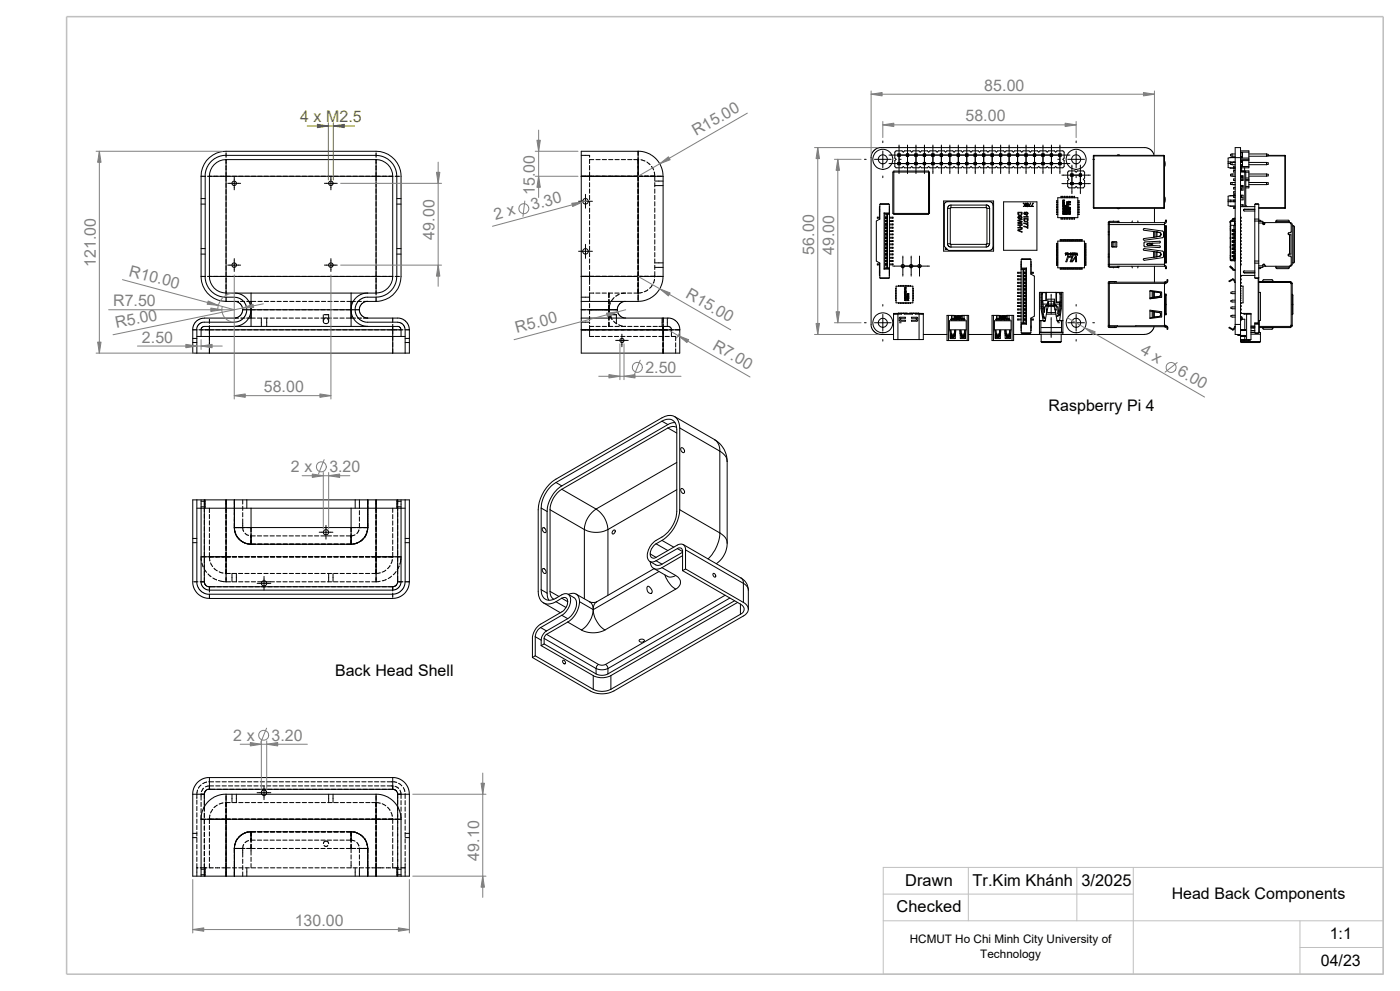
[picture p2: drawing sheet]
<svg xmlns="http://www.w3.org/2000/svg" width="420mm" height="297mm" viewBox="0 0 420 297" stroke-linecap="round" stroke-linejoin="round" font-family="sans-serif">
<defs><g id="words">
<g font-size="4.9">
<text x="271.6" y="265.7">Drawn</text>
<text x="291.8" y="265.7">Tr.Kim Khánh 3/2025</text>
<text x="269" y="273.5">Checked</text>
</g>
<g font-size="4.8" fill="#808080">
<text x="295.3" y="27.2">85.00</text>
<text x="208.8" y="40.9" transform="rotate(-30 208.8 40.9)">R15.00</text>
<text x="289.7" y="36.4">58.00</text>
<text x="160.5" y="58.5" transform="rotate(-90 160.5 58.5)">15.00</text>
<text x="148.6" y="65.9" transform="rotate(-15 148.6 65.9)">2 x</text>
<text x="159.8" y="62.9" transform="rotate(-15 159.8 62.9)">3.30</text>
<text x="130.3" y="71.8" transform="rotate(-90 130.3 71.8)">49.00</text>
<text x="244.2" y="76.3" transform="rotate(-90 244.2 76.3)">56.00</text>
<text x="250.2" y="76.4" transform="rotate(-90 250.2 76.4)">49.00</text>
<text x="28.7" y="80.1" transform="rotate(-90 28.7 80.1)">121.00</text>
<text x="38.5" y="82.7" transform="rotate(15 38.5 82.7)">R10.00</text>
<text x="205.5" y="89" transform="rotate(30 205.5 89)">R15.00</text>
<text x="33.9" y="91.8">R7.50</text>
<text x="34.9" y="98.4" transform="rotate(-12 34.9 98.4)">R5.00</text>
<text x="155.1" y="99.9" transform="rotate(-15 155.1 99.9)">R5.00</text>
<text x="42.6" y="102.7">2.50</text>
<text x="213.5" y="104.5" transform="rotate(30 213.5 104.5)">R7.00</text>
<text x="341.8" y="105.8" transform="rotate(30 341.8 105.8)">4 x</text>
<text x="193.6" y="111.7">2.50</text>
<text x="352.9" y="112.2" transform="rotate(30 352.9 112.2)">6.00</text>
<text x="79.1" y="117.5">58.00</text>
<text x="87.3" y="141.5">2 x</text>
<text x="98.8" y="141.5">3.20</text>
<text x="70" y="222">2 x</text>
<text x="81.5" y="222">3.20</text>
<text x="143.7" y="258" transform="rotate(-90 143.7 258)">49.10</text>
<text x="88.4" y="277.5">130.00</text>
</g>
<text font-size="4.8" fill="#808000" x="90" y="36.7">4 x M2.5</text>
<g font-size="4.8">
<text x="314.6" y="123.1">Raspberry Pi 4</text>
<text x="100.5" y="202.6">Back Head Shell</text>
<text x="351.5" y="269.4">Head Back Components</text>
<text x="398.9" y="281.6">1:1</text>
<text x="396.2" y="289.4">04/23</text>
</g>
<g font-size="3.5">
<text x="272.9" y="282.7">HCMUT Ho Chi Minh City University of</text>
<text x="294.1" y="287.2">Technology</text>
</g>
</g></defs>
<path d="M265 260h150v32h-150zM290.5 260v16M323 260v16M340 260v32M265 268h75M265 276h150M390 276v16M390 284h25" fill="none" stroke="#c0c0c0" stroke-width=".3"/>
<path d="M20 5h395v287h-395z" fill="none" stroke="#c0c0c0" stroke-width=".47"/>
<g fill="none" stroke="#000" stroke-width=".3">
<path d="M60.3 52.8h1.3v30M60.3 59.5h1.3M60.3 52.8v30M60.3 52.8a7.5 7.5 0 0 1 7.5-7.5h45a7.5 7.5 0 0 1 7.5 7.5v30a7.5 7.5 0 0 1-7.5 7.5M61.5 52.8l.4-2.3 1.3-2 2.1-1.5 1.8-.4h45.7l1.9 .3 1.8 .9 1.7 1.9 .8 2.4v31.4l-.8 2.5-1.3 1.5-2.1 1.2-2 .4M62.2 52.8h1.3M62.8 52.8v30M62.8 52.8h5M64.1 52.8h1.3M66 52.8h1.3M67.8 47.8a5 5 0 0 0-5 5M67.8 47.8v5"/>
<path d="M67.8 52.8h46.3M67.8 45.8v1.3M67.8 47.8v1.2M67.8 49.7v1.2M67.8 51.6v31.2M67.8 47.8h45M68.3 54.9h3.9M70.3 53v3.9M97.3 54.9h3.9M99.3 53v3.9M112.8 47.8a5 5 0 0 1 5 5M112.8 47.8v5h5"/>
<path d="M112.8 45.8v1.3M112.8 47.8v1.2M112.8 49.7v1.2M112.8 51.6v31.2M114.7 52.8h1.3M116.6 52.8h1.3M117.8 52.8v30M118.5 52.8h1.3M119 59.5h1.3M174.4 52.8h17M174.4 46.6h2.5v.5M174.4 52.8h18.3"/>
<path d="M174.4 52.8v30M175.6 58.3v4.1M176.9 47.8h1.2M176.9 47.8v1.2M176.9 49.7v1.2M176.9 51.6v2.5M176.9 54.7v1.3M176.9 56.6v1.3M176.9 58.5v1.3M178.8 47.8h1.2M180.7 47.8h1.2M182.6 47.8h1.3"/>
<path d="M184.5 47.8h1.3M186.4 47.8h1.3M188.3 47.8h1.3M190.2 47.8h1.4M191.4 52.8h7.5M191.4 45.3l1.4 .1 1.8 .6 2.3 1.6 1.5 2.5 .5 2.7M191.4 45.3h-17v7.5M191.4 45.3v1.3M191.4 47.2v36.9M191.4 45.3v7.5M192.3 47.9l1.2 .4M193.3 52.8h1.3"/>
<path d="M194.1 48.6l.9 .8M195.2 52.8h1.3M195.4 49.9l.7 1M196.3 51.6l.1 2.5M196.4 54.7v1.3M196.4 56.6v1.3M196.4 58.5v1.3M196.4 55.6h2.5M196.4 54.3h2.5M197.1 52.8h1.3M198.9 52.8v30M259.3 47.8h.5"/>
<path d="M262.3 47.8h5M264.8 42.2v.6M264.8 45.3v4.9M264.8 52.7v.6M266.7 49h54.3M266.7 46.5h54.3M268.1 51.6h-.3v12.4h.3M268.1 51.6h10.5M268.1 51.6v12.4M268.8 45.2h1.8l.4 .4 .4-.4h1.7l.4 .4 .4-.4h1.8l.4 .4 .3-.4h1.8l.4 .4 .4-.4h1.8l.3 .4 .4-.4h1.8l.4 .4 .4-.4h1.7l.4 .4 .4-.4h1.8l.4 .4 .3-.4h1.8l.4 .4 .4-.4h1.8l.3 .4 .4-.4h1.8l.4 .4 .4-.4h1.7l.4 .4 .4-.4h1.8l.4 .4 .3-.4h1.8l.4 .4 .4-.4h1.8l.3 .4 .4-.4h1.8l.4 .4 .4-.4h1.7l.4 .4 .4-.4h1.8l.4 .4 .3-.4h1.8l.4 .4 .4-.4h1.8l.3 .4v1.8l-.3 .4 .3 .3v1.8l-.3 .4h-1.8l-.4-.4-.4 .4h-1.8l-.3-.4-.4 .4h-1.8l-.4-.4-.4 .4h-1.7l-.4-.4-.4 .4h-1.8l-.4-.4-.3 .4h-1.8l-.4-.4-.4 .4h-1.8l-.3-.4-.4 .4h-1.8l-.4-.4-.4 .4h-1.7l-.4-.4-.4 .4h-1.8l-.4-.4-.3 .4h-1.8l-.4-.4-.4 .4h-1.8l-.3-.4-.4 .4h-1.8l-.4-.4-.4 .4h-1.7l-.4-.4-.4 .4h-1.8l-.4-.4-.3 .4h-1.8l-.4-.4-.4 .4h-1.8l-.3-.4-.4 .4h-1.8l-.4-.4-.4 .4h-1.7l-.4-.4-.4 .4h-1.8l-.4-.4v-1.8l.4-.3-.4-.4v-1.8zM269.4 48.7h.6M269.4 49.4h.6"/>
<path d="M269.4 46.8h.6M269.4 46.1h.6M269.4 46.1v.7M269.4 48.7v.7M269.4 46.1l.1 .2M269.4 48.7l.1 .1M269.5 46.7h.4M269.5 46.3v.4M269.5 48.8v.4M269.5 48.8h.4M269.5 49.2h.4M269.5 46.3h.4"/>
<path d="M269.5 49.2l-.1 .2M269.5 46.7l-.1 .1M269.7 43.5v8.5M269.8 47.8h.5M269.9 46.3v.4M269.9 48.8v.4M269.9 46.7l.1 .1M269.9 49.2l.1 .2M270 46.1v.7M270 48.7v.7M270 48.7l-.1 .1M270 46.1l-.1 .2"/>
<path d="M271.9 48.7h.7M271.9 49.4h.7M271.9 46.8h.7M271.9 46.1h.7M271.9 46.1v.7M271.9 48.7v.7M271.9 48.7l.1 .1M271.9 46.1l.1 .2M272 46.7h.5M272 46.3v.4M272 48.8v.4M272 48.8h.5"/>
<path d="M272 49.2h.5M272 46.3h.5M272 49.2l-.1 .2M272 46.7l-.1 .1M272.2 43.5v8.5M272.5 46.3v.4M272.5 48.8v.4M272.5 49.2l.1 .2M272.5 46.7l.1 .1M272.6 46.1v.7M272.6 48.7v.7M272.6 48.7l-.1 .1"/>
<path d="M272.6 46.1l-.1 .2M274.4 48.7h.7M274.4 49.4h.7M274.4 46.8h.7M274.4 46.1h.7M274.4 46.1v.7M274.4 48.7v.7M274.4 48.7l.2 .1M274.4 46.1l.2 .2M274.6 46.7h.4M274.6 46.3v.4M274.6 48.8v.4"/>
<path d="M274.6 48.8h.4M274.6 49.2h.4M274.6 46.3h.4M274.6 46.7l-.2 .1M274.6 49.2l-.2 .2M274.8 43.5v8.5M275 49.2l.1 .2M275 46.3v.4M275 48.8v.4M275 46.7l.1 .1M275.1 46.1v.7M275.1 48.7v.7"/>
<path d="M275.1 46.1l-.1 .2M275.1 48.7l-.1 .1M277 48.7h.7M277 49.4h.7M277 46.8h.7M277 46.1h.7M277 46.1v.7M277 48.7v.7M277 46.1l.1 .2M277 48.7l.1 .1M277.1 46.7h.4M277.1 48.8h.4"/>
<path d="M277.1 49.2h.4M277.1 46.3h.4M277.1 46.7l-.1 .1M277.1 46.3v.4M277.1 48.8v.4M277.1 49.2l-.1 .2M277.3 43.5v8.5M277.5 46.7l.2 .1M277.5 46.3v.4M277.5 48.8v.4M277.5 49.2l.2 .2M277.7 46.1v.7"/>
<path d="M277.7 48.7v.7M277.7 46.1l-.2 .2M277.7 48.7l-.2 .1M278.6 51.6v-.3h-10.5v.3M278.6 51.6h.2v12.4h-.2M278.6 51.6v12.4M279.5 48.7h.7M279.5 49.4h.7M279.5 46.8h.7M279.5 46.1h.7M279.5 48.7l.2 .1M279.5 46.1l.2 .2"/>
<path d="M279.5 46.1v.7M279.5 48.7v.7M279.7 46.7h.4M279.7 48.8h.4M279.7 49.2h.4M279.7 46.3h.4M279.7 49.2l-.2 .2M279.7 46.3v.4M279.7 48.8v.4M279.7 46.7l-.2 .1M279.9 43.5v8.5M280.1 49.2l.1 .2"/>
<path d="M280.1 46.7l.1 .1M280.1 46.3v.4M280.1 48.8v.4M280.2 48.7l-.1 .1M280.2 46.1v.7M280.2 48.7v.7M280.2 46.1l-.1 .2M282.1 48.7h.6M282.1 49.4h.6M282.1 46.8h.6M282.1 46.1h.6M282.1 46.1l.1 .2"/>
<path d="M282.1 46.1v.7M282.1 48.7v.7M282.1 48.7l.1 .1M282.2 46.7h.4M282.2 48.8h.4M282.2 49.2h.4M282.2 46.3h.4M282.2 49.2l-.1 .2M282.2 46.7l-.1 .1M282.2 46.3v.4M282.2 48.8v.4M282.4 43.5v8.5"/>
<path d="M282.6 46.7l.1 .1M282.6 46.3v.4M282.6 48.8v.4M282.6 49.2l.1 .2M282.7 48.7l-.1 .1M282.7 46.1v.7M282.7 48.7v.7M282.7 46.1l-.1 .2M284.6 48.7h.7M284.6 49.4h.7M284.6 46.8h.7M284.6 46.1h.7"/>
<path d="M284.6 46.1l.1 .2M284.6 46.1v.7M284.6 48.7v.7M284.6 48.7l.1 .1M284.7 46.7h.5M284.7 48.8h.5M284.7 49.2h.5M284.7 46.3h.5M284.7 46.7l-.1 .1M284.7 46.3v.4M284.7 48.8v.4M284.7 49.2l-.1 .2"/>
<path d="M284.9 43.5v8.5M285.2 46.7l.1 .1M285.2 46.3v.4M285.2 48.8v.4M285.2 49.2l.1 .2M285.3 46.1v.7M285.3 48.7v.7M285.3 46.1l-.1 .2M285.3 48.7l-.1 .1M287.1 48.7h.7M287.1 49.4h.7M287.1 46.8h.7"/>
<path d="M287.1 46.1h.7M287.1 48.7l.2 .1M287.1 46.1v.7M287.1 48.7v.7M287.1 46.1l.2 .2M287.3 46.7h.4M287.3 46.3v.4M287.3 48.8v.4M287.3 48.8h.4M287.3 49.2h.4M287.3 49.2l-.2 .2M287.3 46.3h.4"/>
<path d="M287.3 46.7l-.2 .1M287.5 43.5v8.5M287.7 46.3v.4M287.7 48.8v.4M287.7 49.2l.1 .2M287.7 46.7l.1 .1M287.8 46.1v.7M287.8 48.7v.7M287.8 48.7l-.1 .1M287.8 46.1l-.1 .2M289.7 48.7h.7M289.7 49.4h.7"/>
<path d="M289.7 46.8h.7M289.7 46.1h.7M289.7 46.1l.1 .2M289.7 48.7l.1 .1M289.7 46.1v.7M289.7 48.7v.7M289.8 46.7h.4M289.8 48.8h.4M289.8 49.2h.4M289.8 46.7l-.1 .1M289.8 46.3h.4M289.8 46.3v.4"/>
<path d="M289.8 48.8v.4M289.8 49.2l-.1 .2M290 43.5v8.5M290.2 46.7l.2 .1M290.2 49.2l.2 .2M290.2 46.3v.4M290.2 48.8v.4M290.4 46.1l-.2 .2M290.4 48.7l-.2 .1M290.4 46.1v.7M290.4 48.7v.7M292.2 48.7h.7"/>
<path d="M292.2 49.4h.7M292.2 46.8h.7M292.2 46.1h.7M292.2 46.1l.2 .2M292.2 48.7l.2 .1M292.2 46.1v.7M292.2 48.7v.7M292.4 46.7h.4M292.4 48.8h.4M292.4 49.2h.4M292.4 49.2l-.2 .2M292.4 46.3h.4"/>
<path d="M292.4 46.3v.4M292.4 48.8v.4M292.4 46.7l-.2 .1M292.6 43.5v8.5M292.8 46.7l.1 .1M292.8 46.3v.4M292.8 48.8v.4M292.8 49.2l.1 .2M292.9 48.7l-.1 .1M292.9 46.1v.7M292.9 48.7v.7M292.9 46.1l-.1 .2"/>
<path d="M294.8 48.7h.6M294.8 49.4h.6M294.8 46.8h.6M294.8 46.1h.6M294.8 48.7l.1 .1M294.8 46.1l.1 .2M294.8 46.1v.7M294.8 48.7v.7M294.9 46.7h.4M294.9 48.8h.4M294.9 49.2h.4M294.9 46.7l-.1 .1"/>
<path d="M294.9 46.3v.4M294.9 48.8v.4M294.9 46.3h.4M294.9 49.2l-.1 .2M295.1 43.5v8.5M295.3 49.2l.1 .2M295.3 46.7l.1 .1M295.3 46.3v.4M295.3 48.8v.4M295.4 46.1v.7M295.4 48.7v.7M295.4 46.1l-.1 .2"/>
<path d="M295.4 48.7l-.1 .1M297.3 48.7h.7M297.3 49.4h.7M297.3 46.8h.7M297.3 46.1h.7M297.3 48.7l.1 .1M297.3 46.1v.7M297.3 48.7v.7M297.3 46.1l.1 .2M297.4 46.7h.5M297.4 48.8h.5M297.4 49.2h.5"/>
<path d="M297.4 46.3h.5M297.4 49.2l-.1 .2M297.4 46.7l-.1 .1M297.4 46.3v.4M297.4 48.8v.4M297.6 43.5v8.5M297.9 46.3v.4M297.9 48.8v.4M297.9 49.2l.1 .2M297.9 46.7l.1 .1M298 48.7l-.1 .1M298 46.1l-.1 .2"/>
<path d="M298 46.1v.7M298 48.7v.7M299.8 48.7h.7M299.8 49.4h.7M299.8 46.8h.7M299.8 46.1h.7M299.8 46.1v.7M299.8 48.7v.7M299.8 46.1l.2 .2M299.8 48.7l.2 .1M300 46.7h.4M300 48.8h.4"/>
<path d="M300 49.2h.4M300 46.3h.4M300 49.2l-.2 .2M300 46.3v.4M300 48.8v.4M300 46.7l-.2 .1M300.2 43.5v8.5M300.4 46.3v.4M300.4 48.8v.4M300.4 46.7l.1 .1M300.4 49.2l.1 .2M300.5 46.1v.7"/>
<path d="M300.5 48.7v.7M300.5 48.7l-.1 .1M300.5 46.1l-.1 .2M302.4 48.7h.7M302.4 49.4h.7M302.4 46.8h.7M302.4 46.1h.7M302.4 48.7l.1 .1M302.4 46.1v.7M302.4 48.7v.7M302.4 46.1l.1 .2M302.5 46.7h.4"/>
<path d="M302.5 46.3v.4M302.5 48.8v.4M302.5 48.8h.4M302.5 49.2h.4M302.5 46.3h.4M302.5 49.2l-.1 .2M302.5 46.7l-.1 .1M302.7 43.5v8.5M302.9 49.2l.2 .2M302.9 46.3v.4M302.9 48.8v.4M302.9 46.7l.2 .1"/>
<path d="M303.1 46.1v.7M303.1 48.7v.7M303.1 48.7l-.2 .1M303.1 46.1l-.2 .2M304.9 48.7h.7M304.9 49.4h.7M304.9 46.8h.7M304.9 46.1h.7M304.9 46.1v.7M304.9 48.7v.7M304.9 46.1l.2 .2M304.9 48.7l.2 .1"/>
<path d="M305.1 46.7h.4M305.1 48.8h.4M305.1 49.2h.4M305.1 46.3h.4M305.1 46.7l-.2 .1M305.1 46.3v.4M305.1 48.8v.4M305.1 49.2l-.2 .2M305.3 43.5v8.5M305.5 46.7l.1 .1M305.5 46.3v.4M305.5 48.8v.4"/>
<path d="M305.5 49.2l.1 .2M305.6 46.1l-.1 .2M305.6 46.1v.7M305.6 48.7v.7M305.6 48.7l-.1 .1M307.5 48.7h.6M307.5 49.4h.6M307.5 46.8h.6M307.5 46.1h.6M307.5 46.1v.7M307.5 48.7v.7M307.5 48.7l.1 .1"/>
<path d="M307.5 46.1l.1 .2M307.6 46.7h.4M307.6 46.3v.4M307.6 48.8v.4M307.6 48.8h.4M307.6 49.2h.4M307.6 46.3h.4M307.6 49.2l-.1 .2M307.6 46.7l-.1 .1M307.8 43.5v8.5M308 49.2l.1 .2M308 46.7l.1 .1"/>
<path d="M308 46.3v.4M308 48.8v.4M308.1 48.7l-.1 .1M308.1 46.1l-.1 .2M308.1 46.1v.7M308.1 48.7v.7M310 48.7h.7M310 49.4h.7M310 46.8h.7M310 46.1h.7M310 46.1v.7M310 48.7v.7"/>
<path d="M310 46.1l.1 .2M310 48.7l.1 .1M310.1 46.7h.5M310.1 48.8h.5M310.1 49.2h.5M310.1 46.3h.5M310.1 49.2l-.1 .2M310.1 46.3v.4M310.1 48.8v.4M310.1 46.7l-.1 .1M310.3 43.5v8.5M310.6 46.7l.1 .1"/>
<path d="M310.6 46.3v.4M310.6 48.8v.4M310.6 49.2l.1 .2M310.7 48.7l-.1 .1M310.7 46.1l-.1 .2M310.7 46.1v.7M310.7 48.7v.7M312.5 48.7h.7M312.5 49.4h.7M312.5 46.8h.7M312.5 46.1h.7M312.5 46.1l.2 .2"/>
<path d="M312.5 46.1v.7M312.5 48.7v.7M312.5 48.7l.2 .1M312.7 46.7h.4M312.7 46.3v.4M312.7 48.8v.4M312.7 48.8h.4M312.7 49.2h.4M312.7 46.3h.4M312.7 46.7l-.2 .1M312.7 49.2l-.2 .2M312.9 43.5v8.5"/>
<path d="M313.1 46.3v.4M313.1 48.8v.4M313.1 46.7l.1 .1M313.1 49.2l.1 .2M313.2 46.1l-.1 .2M313.2 46.1v.7M313.2 48.7v.7M313.2 48.7l-.1 .1M315.1 48.7h.7M315.1 49.4h.7M315.1 46.8h.7M315.1 46.1h.7"/>
<path d="M315.1 48.7l.1 .1M315.1 46.1v.7M315.1 48.7v.7M315.1 46.1l.1 .2M315.2 46.7h.4M315.2 48.8h.4M315.2 49.2h.4M315.2 46.3h.4M315.2 46.3v.4M315.2 48.8v.4M315.2 46.7l-.1 .1M315.2 49.2l-.1 .2"/>
<path d="M315.4 43.5v8.5M315.6 49.2l.2 .2M315.6 46.7l.2 .1M315.6 46.3v.4M315.6 48.8v.4M315.8 46.1l-.2 .2M315.8 46.1v.7M315.8 48.7v.7M315.8 48.7l-.2 .1M317.3 59.3h6v5.9h-6zM317.3 47.8h.5M317.6 48.7h.7"/>
<path d="M317.6 49.4h.7M317.6 46.8h.7M317.6 46.1h.7M317.6 48.7l.2 .1M317.6 46.1v.7M317.6 48.7v.7M317.6 46.1l.2 .2M317.8 46.7h.4M317.8 48.8h.4M317.8 49.2h.4M317.8 46.3h.4M317.8 49.2l-.2 .2"/>
<path d="M317.8 46.3v.4M317.8 48.8v.4M317.8 46.7l-.2 .1M318 43.5v8.5M318.2 49.2l.1 .2M318.2 46.3v.4M318.2 48.8v.4M318.2 46.7l.1 .1M318.3 59.3v-.5l.1 .5M318.3 46.1v.7M318.3 48.7v.7M318.3 48.7l-.1 .1"/>
<path d="M318.3 46.1l-.1 .2M318.6 55h8.5M318.6 52.5h8.5M318.8 59.3v-.5l.1 .5M318.9 60h.1M318.9 60v.2h.4v-.2v.2M319.3 59.3v-.5l.1 .5M319.8 59.3v-.5l.1 .5M320.3 59.3v-.5l.1 .5M320.3 47.8h5M320.7 51.2h1.8l.3 .4 .4-.4h1.8l.4 .4v1.7l-.4 .5 .4 .3v1.8l-.4 .4h-1.8l-.4-.4-.3 .4h-1.8l-.4-.4v-1.8l.4-.3-.4-.5v-1.7zM320.8 59.3v-.5l.1 .5"/>
<path d="M321.2 52.8h.7M321.2 55.3h.7M321.2 54.7h.7M321.2 52.2h.7M321.2 52.2v.6M321.2 54.7v.6M321.2 54.7l.2 .1M321.2 52.2h.2M321.3 59.3v-.5l.1 .5M321.4 52.7h.4M321.4 52.2v.5M321.4 54.8v.4"/>
<path d="M321.4 55.2h.4M321.4 54.8h.4M321.4 52.2h.4M321.4 55.2l-.2 .1M321.4 52.7l-.2 .1M321.6 49.5v8.5M321.8 59.3v-.5l.1 .5M321.8 52.2v.5M321.8 54.8v.4M321.8 52.7l.1 .1M321.8 55.2l.1 .1M321.9 52.2v.6"/>
<path d="M321.9 54.7v.6M321.9 54.7l-.1 .1M321.9 52.2h-.1M322.3 59.3v-.5l.1 .5M322.8 42.2v.6M322.8 45.3v4.9M322.8 52.7v.6M323.8 52.8h.6M323.8 55.3h.6M323.8 54.7h.6M323.8 52.2h.6M323.8 52.2v.6"/>
<path d="M323.8 54.7v.6M323.8 54.7l.1 .1M323.8 52.2h.1M323.9 52.7h.5M323.9 55.2h.5M323.9 52.2v.5M323.9 54.8v.4M323.9 54.8h.5M323.9 55.2l-.1 .1M323.9 52.7l-.1 .1M323.9 52.2h.5M324.1 49.5v8.5"/>
<path d="M324.4 52.2v.5M324.4 54.8v.4M324.4 55.2v.1M324.4 52.7v.1M324.4 52.2v.6M324.4 54.7v.6M324.4 54.7v.1M324.4 52.2h.1M327.8 47.8h.5M328 46.7h.2M328 46.7v15.5M328.2 46.7h20.9"/>
<path d="M328.2 46.6h20.9M328.2 46.7v15.5M328.2 46.6v.1M328.2 46.6h.1M328.2 46.6l-.2 .1M335.2 46.5l.5-.1 .2 .2M346.2 46.6l-.8-1.6-1.7-.8h-79.9l-1.3 .6-.7 .8-.5 1.1v51l.7 1.5 1.3 .9 4.8 .1M349.1 46.7h.2M349.1 46.7v15.5M349.1 46.6v.1M349.1 46.6l.2 .1M349.3 46.7v15.5"/>
<path d="M349.3 48.2l.2 .7-.2 1.2M349.3 58.8l.3 1-.3 1M368.4 49v1.2l.6 .1M368.4 59.9l2.1 .1M368.4 48.5l2.1 .1M368.4 48.5v.5M368.4 59.9v.6M368.4 49h.7M369 47.2l-.6 .2v1.1M369 58.7l-.6 .1v1.1M369 47.2h3.2M369 58.7h1.5"/>
<path d="M369 50.3h1.5M369 50.3l1.5 .1M369.2 48.6v.2M369.2 60v.5M369.2 58.6l-.2 .1M369.6 52.8h.9M369.6 55.3h.9M369.6 54.7l-.5 .1v.4l.5 .1M369.6 46.1l-.5 .2v.4l.5 .1M369.6 48.7l-.5 .1v.4l.5 .2M369.6 52.2h-.5v.5l.5 .1M369.6 46.1v.7"/>
<path d="M369.6 48.7v.7M369.6 52.2v.6M369.6 54.7v.6M369.6 54.7h.9M369.6 52.2h.9M369.6 48.7h.9M369.6 49.4h.9M369.6 46.8h.9M369.6 46.1h.9M370.1 48.6v.1M370.1 50.4v.2h.4M370.1 52.8h.1"/>
<path d="M370.1 55.3v.1M370.1 60v.5M370.5 49.8h-.4v.5M370.5 51.1h-.4v.5h.4M370.5 53.6h-.4v.5h.4M370.5 56.2h-.4v.4h.4M370.5 57.4h-.4v.5h.4M370.5 58.3h-.4v.3M370.5 58.7h-.4v.5h.4M370.5 47.2h-1.5M372.2 47.2v50M372.2 58.6h.3"/>
<path d="M372.2 45.2h2.4v5.1h-2.4M372.2 58.8v.5M372.2 52.7h.7v1.4h-.7M372.2 55.6h.7v1.4h-.7M372.2 58.5h.7v1.4h-.7M372.2 48.2h.5v1.6h-.5M372.2 58.7h.3M372.2 48.6h.3M372.2 51.1h.3M372.2 51.6h1.2M372.2 56.6h.3M372.2 50.4h.3"/>
<path d="M372.2 50.6h.3M372.2 51.4h1.2M372.2 51.3h1.2M372.2 59.3h.7M372.2 51.2h2.4v5.1h-.9M372.2 55.8l.7 .1M372.2 45.7h.5v1.6h-.5M372.2 53.3h.7M372.2 53.8h.7M372.2 56.3h.7M372.2 48.7h.5M372.2 49.4h.5"/>
<path d="M372.2 46.1h.5M372.2 45.6h2.4M372.2 47.8h2.4M372.2 48.1h2.4M372.2 47.4h2.4M372.2 49.9h2.4M372.2 47.2v-3h-1.7v53M372.2 59.2h.3M372.3 47.2h.2M372.4 46.8l-.1 .5M372.5 48.3l-.3 .2M372.5 46.8v.5"/>
<path d="M372.5 48.2v.5M372.5 49.4v.4M372.5 50.3v.9M372.5 52.8v.5M372.5 55.6v.2M372.5 56.3v.7M372.5 58.5v.8M372.5 47.1h.2M372.7 46.8l-.5 .1M372.7 52.8h-.5M372.7 52.7v.6M372.7 55.6v.2"/>
<path d="M373.4 50.3v1.1M373.4 51.2l.3 .4M373.4 51.6v10.3M373.4 51.4l.1 .2M373.4 51.6h.3M373.7 51.6h.9M373.7 51.6v10.3M373.7 54.1h.9M373.7 55.9h.9M373.7 53.3h.9M373.7 53.8h.9M374.6 52.8h5.3"/>
<path d="M374.6 55.3h5.3M374.6 54.7h5.3M374.6 52.2h5.3M374.6 48.7h5.3M374.6 49.4h5.3M374.6 46.8h5.3M374.6 46.1h5.3M379.9 46.1v.7M379.9 48.7v.7M379.9 52.2v.6M379.9 54.7v.6M379.9 46.1l.5 .2v.4l-.5 .1"/>
<path d="M379.9 48.7l.5 .1v.4l-.5 .2M379.9 52.2h.5v.5l-.5 .1M379.9 54.7l.5 .1v.4l-.5 .1M380.2 46.7h5.2M380.4 46.6h5M385.4 46.7h.2M385.4 46.7v15.5M385.4 46.6v.1M385.4 46.6l.2 .1M385.6 46.7v15.5M60.3 76.2h1.3M60.3 61.2h1.3"/>
<path d="M60.3 74.5h1.3M68.3 79.5h3.9M70.3 77.5v3.9M97.3 79.5h3.9M99.3 77.5v3.9M119 76.2h1.3M119 61.2h1.3M119 74.5h1.3M173.6 75.3h4.1M173.6 60.3h4.1M175.6 73.2v4.2M176.9 60.5v1.2"/>
<path d="M176.9 62.4v1.2M176.9 64.3v1.2M176.9 66.2v1.2M176.9 68.1v1.2M176.9 70v1.2M176.9 71.9v1.3M176.9 73.8v1.3M176.9 75.7v1.3M176.9 77.6v1.3M176.9 79.5v1.3M196.4 78.8h2.5M196.4 60.5v1.2"/>
<path d="M196.4 62.4v1.2M196.4 64.3v1.2M196.4 66.2v1.2M196.4 68.1v1.2M196.4 70v1.2M196.4 71.9v1.3M196.4 73.8v1.3M196.4 75.7v1.3M196.4 77.6v1.3M196.4 79.5v1.3M263.1 65.4h.2M263.1 65.1h.2"/>
<path d="M263.1 79.4h.2M263.1 79.1h.2M263.3 79.4h.5M263.3 65.4h.5M263.3 65.1h.5M263.3 65.1v.3M263.3 79.1v.3M263.3 79.1h.5M263.8 62.7v.5M263.8 62.7h.1M263.8 63.2h.1M263.8 63.2v2.5"/>
<path d="M263.8 78.8v2.4M263.9 61.3h2.9M263.9 61.3l.2-.3h2.5l.2 .3M263.9 61.9l-.1 .8M263.9 61.3v4.4l-1 .6v11.9l1 .7v4.4M265.2 63.8h1.6M265.2 63.8v16.8M265.2 63.8l.2 .3M265.4 64.1v16.3M265.7 75.4h.1M265.7 75.1h.1M265.7 75.1v.3"/>
<path d="M265.7 74.4h.1M265.7 74.1h.1M265.7 74.1v.3M265.7 73.4h.1M265.7 73.1h.1M265.7 73.1v.3M265.7 72.4h.1M265.7 72.1h.1M265.7 72.1v.3M265.7 71.4h.1M265.7 71.1h.1M265.7 71.1v.3"/>
<path d="M265.7 70.4h.1M265.7 70.1h.1M265.7 70.1v.3M265.7 69.4h.1M265.7 69.1h.1M265.7 69.1v.3M265.7 68.4h.1M265.7 68.1h.1M265.7 68.1v.3M265.7 65.4h.1M265.7 65.1h.1M265.7 65.1v.3"/>
<path d="M265.7 66.4h.1M265.7 66.1h.1M265.7 66.1v.3M265.7 79.4h.1M265.7 79.1h.1M265.7 79.1v.3M265.7 78.4h.1M265.7 78.1h.1M265.7 78.1v.3M265.7 77.4h.1M265.7 77.1h.1M265.7 77.1v.3"/>
<path d="M265.7 76.4h.1M265.7 76.1h.1M265.7 76.1v.3M265.7 67.4h.1M265.7 67.1h.1M265.7 67.1v.3M265.7 75.4h.3M265.7 76.1h.3M265.7 74.4h.3M265.7 70.4h.3M265.7 71.1h.3M265.7 73.4h.3"/>
<path d="M265.7 72.1h.3M265.7 77.4h.3M265.7 68.4h.3M265.7 66.4h.3M265.7 67.1h.3M265.7 74.1h.3M265.7 69.4h.3M265.7 76.4h.3M265.7 77.1h.3M265.7 73.1h.3M265.7 75.1h.3M265.7 78.4h.3"/>
<path d="M265.7 79.4h.3M265.7 72.4h.3M265.7 71.4h.3M265.7 70.1h.3M265.7 69.1h.3M265.7 68.1h.3M265.7 65.4h.3M265.7 65.1h.3M265.7 66.1h.3M265.7 79.1h.3M265.7 78.1h.3M265.7 67.4h.3"/>
<path d="M265.8 64.1l.3 .1v16.1l-.3 .1M266 65.1v.3M266 66.1v.3M266 67.1v.3M266 68.1v.3M266 69.1v.3M266 70.1v.3M266 71.1v.3M266 72.1v.3M266 73.1v.3M266 74.1v.3M266 75.1v.3"/>
<path d="M266 76.1v.3M266 77.1v.3M266 78.1v.3M266 79.1v.3M266 75.4h.1M266 75.1h.1M266 74.4h.1M266 74.1h.1M266 73.4h.1M266 73.1h.1M266 72.1h.1M266 72.4h.1"/>
<path d="M266 71.1h.1M266 71.4h.1M266 70.1h.1M266 70.4h.1M266 69.4h.1M266 69.1h.1M266 68.1h.1M266 68.4h.1M266 65.4h.1M266 65.1h.1M266 66.4h.1M266 66.1h.1"/>
<path d="M266 79.1h.1M266 79.4h.1M266 78.1h.1M266 78.4h.1M266 77.1h.1M266 77.4h.1M266 76.4h.1M266 76.1h.1M266 67.1h.1M266 67.4h.1M266.1 75.4h.1M266.1 76.1h.1"/>
<path d="M266.1 74.4h.1M266.1 70.4h.1M266.1 71.1h.1M266.1 73.4h.1M266.1 72.1h.1M266.1 77.4h.1M266.1 68.4h.1M266.1 66.4h.1M266.1 67.1h.1M266.1 74.1h.1M266.1 69.4h.1M266.1 76.4h.1"/>
<path d="M266.1 77.1h.1M266.1 73.1h.1M266.1 75.1h.1M266.1 78.4h.1M266.1 79.4h.1M266.1 72.4h.1M266.1 71.4h.1M266.1 70.1h.1M266.1 69.1h.1M266.1 68.1h.1M266.1 65.4h.1M266.1 65.1h.1"/>
<path d="M266.1 66.1h.1M266.1 79.1h.1M266.1 78.1h.1M266.1 67.4h.1M266.2 64.2v16.1M266.8 62.7h.1M266.8 61.9v.8M266.8 63.2h.1M266.8 61.3v2.5M266.8 63.8l-.2 .3h-1.2M266.8 75.4h1M266.8 76.1h1"/>
<path d="M266.8 74.4h1M266.8 70.4h1M266.8 71.1h1M266.8 73.4h1M266.8 72.1h1M266.8 77.4h1M266.8 68.4h1M266.8 66.4h1M266.8 67.1h1M266.8 74.1h1M266.8 69.4h1M266.8 76.4h1"/>
<path d="M266.8 77.1h1M266.8 64.2h-.7v16.1h.7M266.8 73.1h1M266.8 75.1h1M266.8 78.4h1M266.8 79.4h1M266.8 72.4h1M266.8 71.4h1M266.8 70.1h1M266.8 69.1h1M266.8 68.1h1M266.8 63.2v18"/>
<path d="M266.8 65.4h1M266.8 65.1h1M266.8 66.1h1M266.8 79.1h1M266.8 78.1h1M266.8 67.4h1M266.8 62.7v.5M267.8 75.4h.2M267.8 75.1h.2M267.8 74.4h.2M267.8 74.1h.2M267.8 73.4h.2"/>
<path d="M267.8 73.1h.2M267.8 72.4h.2M267.8 72.1h.2M267.8 71.4h.2M267.8 71.1h.2M267.8 70.4h.2M267.8 70.1h.2M267.8 69.4h.2M267.8 69.1h.2M267.8 68.4h.2M267.8 68.1h.2M267.8 65.4h.2"/>
<path d="M267.8 65.1h.2M267.8 66.4h.2M267.8 66.1h.2M267.8 79.4h.2M267.8 79.1h.2M267.8 78.4h.2M267.8 78.1h.2M267.8 77.4h.2M267.8 77.1h.2M267.8 76.4h.2M267.8 76.1h.2M267.8 67.4h.2"/>
<path d="M267.8 67.1h.2M267.8 65.1v.3M267.8 66.1v.3M267.8 67.1v.3M267.8 68.1v.3M267.8 69.1v.3M267.8 70.1v.3M267.8 71.1v.3M267.8 72.1v.3M267.8 73.1v.3M267.8 74.1v.3M267.8 75.1v.3"/>
<path d="M267.8 76.1v.3M267.8 77.1v.3M267.8 78.1v.3M267.8 79.1v.3M267.8 79.8h11M268.1 64h10.5M270.8 76.8v6M273.3 76.8v6M275.8 76.8v6M278.6 64v.3h-10.5v-.3M283.1 60.2h15v15.1h-15zM283.6 74.3l.5 .5h-.5z"/>
<path d="M284.3 62.4h.8M284.3 73.1h.8M284.3 62.4v10.7M284.3 73.1l.3 .7 .7 .3M285.1 62.4v10.7M285.1 73.1l.2 .2M285.3 61.5h10.6v.7h-10.6M285.3 73.2h10.6M285.3 73.2v.8h10.6M285.3 61.5v.7M285.3 62.2l-.2 .2M285.3 61.5l-.7 .1-.3 .8"/>
<path d="M295.9 61.4l.8 .4 .2 .6M295.9 73.2v.8M295.9 62.2l.2 .2M296 73.1l-.1 .1M296.1 62.4h.8M296.1 62.4v10.7h.8v-10.7M296.8 73.1l-.3 .7-.6 .2M296.9 60.5h-12.9l-.6 .4-.2 .6M296.9 60.4l.8 .5 .2 .6v12.5l-.4 .8-.6 .3h-12.4l-1.2-1.3v-12.3M301.1 60.5h10v14.5h-10zM305.4 63.6h1.2v.5a.59 .59 0 0 1-.6 .5 .59 .59 0 0 1-.6-.5zM305.4 68.9l1.2-.4v.2l-1.1 .3 1.1 .4v.2l-1.2-.5z"/>
<path d="M305.4 67.4h1.2l-.5 .1v.7h.5v.1h-1.2v-.1h.5v-.7zM305.5 64.9l.2-.1-.2 .5 .4 .1a.38 .38 0 0 1 .1-.5 .38 .38 0 0 1 .5 0 .38 .38 0 0 1 0 .5 .58 .58 0 0 1-.7 .2 .58 .58 0 0 1-.3-.7zM305.5 63.8h1v.3a.49 .49 0 0 1-.7 .4 .49 .49 0 0 1-.3-.7zM305.5 69h.1M305.6 66.1l1 .3v.1l-1 .3M305.6 66.1h.1M305.6 66.1l1-.3v-.1l-1.2 .3v.2l.9 .2M305.6 66.8h.1M305.9 65.4h.1M306.3 66.4l.2 .1M306.3 66.5l-.9 .2v.2l1.2 .3v-.1l-1-.3M306.3 66.5h.2"/>
<path d="M306.3 79.8v17.9M306.3 79.8h.1M306.3 79.2h.1M306.3 79.2v.6M306.4 77.8h2.8M306.4 77.8l.2-.2h2.4l.2 .2M306.4 78.4l-.1 .8M306.4 77.8v2.5M306.5 66.5h.1M307 60.9l.6 .5v-.5v1v-.4l-.6 .4 .5-.4zM307.2 64.9h.9v-.3l.3 .5zM307.2 65.5h1.2a.67 .67 0 0 1-.3 1 .67 .67 0 0 1-.9-.3z"/>
<path d="M307.2 66.8l1 .5 .2-.6v.7zM307.2 67.8l1 .4 .2-.6v.8l-1.2-.5zM307.3 63.7l.2-.1-.2 .5 .5 .1a.39 .39 0 0 1 .1-.6 .39 .39 0 0 1 .5 .3 .39 .39 0 0 1-.4 .4 .53 .53 0 0 1-.6 0 .53 .53 0 0 1-.1-.6zM307.3 65.7h.9v.5l-.7 .1zM307.8 64.2h.1M307.9 61l.2-.1a.32 .32 0 0 1 .4 .2 .32 .32 0 0 1-.2 .4 .26 .26 0 0 1 .1 .3 .26 .26 0 0 1-.4 0 .26 .26 0 0 1 0-.3zM309.1 60.9l-.4 .9 .5 .1h-.6zM309.2 78.4l.1 .8M309.2 77.8v4.3l1.1 .7v11.9l-1.1 .7v4.3M309.2 79.8h.1M309.2 79.2h.1M309.3 79.2v.6"/>
<path d="M309.3 79.8v2.4M309.9 60.9l-.4 .9 .5 .1h-.6zM317.3 78.1h-.4v.3h.4M317.3 75.4h-.4v.2h.4M317.3 76.2h-.4v.2h.4M317.3 61.7h-.4l.4 .1M317.3 74.5h-.4v.3h.4M317.3 77h-.4v.1h.4M317.3 76.5h-.4v.3h.4M317.3 73.4h-.4v.1h.4M317.3 74.2h-.4v.1h.4M317.3 73.7h-.4v.3h.4"/>
<path d="M317.3 77.8h-.4v.1h.4M317.3 77.3h-.4v.3h.4M317.3 61.2h-.4l.4 .1M317.3 62.7h-.4l.4 .1M317.3 63.2h-.4l.4 .1M317.3 72.9h-.4v.3h.4M317.3 78.6h-.4v.1h.4M317.3 75.7h-.4v.2h.4M317.3 72.3h8v8h-8zM317.3 60.2h-.4l.4 .1M317.3 60.7h-.4l.4 .1M317.3 62.2h-.4l.4 .1"/>
<path d="M317.3 63.7h-.4l.4 .1M317.3 64.2h-.4l.4 .1M317.3 74.9h-.4v.2h.4M317.3 79h-.4v.2h.4M317.3 79.3h-.4v.2h.4M318.1 72.3v-.5h.1v.5M318.3 65.2v.5l.1-.5M318.4 72.3v-.5h.2v.5M318.8 65.2v.5l.1-.5M318.9 60.4v.2l.4 .1h-.4zM318.9 61.6l.1 .2zM318.9 61.3h.4z"/>
<path d="M318.9 62.8h.1M318.9 72.3v-.5h.1v.5M318.9 62.8l.3 .2-.3 .2h.4M318.9 62.3h.1M318.9 62.8l.4-.1-.3 .1 .3 .1-.3 .3h.3M318.9 64.1h.2M318.9 62.3v.2l.2 .1M318.9 64.1h.4M318.9 62.5h.1M318.9 60.8l.1 .2M318.9 60.8l.5 .1-.2 .2v-.3l-.1 .2M318.9 63.3l.1 .5 .3-.2-.1-.2a.26 .26 0 0 1 0 .4 .26 .26 0 0 1-.4-.1 .26 .26 0 0 1 .1-.4z"/>
<path d="M318.9 62h.3M319 60.4l.1 .2M319 61.6l.1 .1M319 62.4v.1M319 60.2v-.2l.1 .2M319 61h.1M319.1 62.5v.1M319.1 64.1h.1M319.1 60.6h.1M319.2 62.4l-.1 .1M319.2 62.3l.2 .2-.2 .1zM319.2 62.3l-.2 .1"/>
<path d="M319.2 62h-.4l.4 .2v-.3v.2M319.2 63.9l.1 .3-.4-.1M319.2 63.9l-.3 .2M319.2 63.9l-.1 .2M319.2 63.9l.1 .2M319.2 62h.1M319.2 72.3v-.5h.2v.5M319.3 61.5v.3zM319.3 65.2v.5l.1-.5M319.3 64.1h.1M319.3 63.2h.1M319.4 62.3v.1"/>
<path d="M319.4 63.6l.6 .1zM319.4 62.5h.1M319.4 62.3l.6 .1v-.3l-.1 .2M319.4 62.5l.6-.1-.4 .2 .4 .1M319.4 62.5l.4 .2-.4 .2M319.4 62.9h.1M319.4 62.9l.6 .1M319.5 63.9h.4l.1 .3h-.6zM319.5 64.1h.2M319.5 64.1h.4M319.5 64.1h.1M319.5 61.6l-.1 .2 .3 .3"/>
<path d="M319.5 61.6h.1M319.6 61.6l-.1 .3 .2 .1M319.6 75.9h.3l-.2 .6zM319.6 72.3v-.5h.2v.5M319.7 64.1h.1M319.7 61.6l.3 .2M319.7 61.8h.1M319.7 61.6v.2M319.7 61.6l.2 .2M319.8 63.9l-.1 .2M319.8 63.9l.1 .2M319.8 65.2v.5l.1-.5"/>
<path d="M319.9 64.1h.1M319.9 61.8l-.2 .2M320 61.8l-.3 .3M320 62.7h.1M320 63l-.3 .4h.3h-.6h.2l-.2-.3 .3 .2 .3-.2M320 62.7l-.4 .2 .4 .1M320 60.8l.3 .1-.2-.1 .1 .3zM320 63.2l.5 .1zM320 72.3v-.5h.3v.5M320 63.7l.5-.2-.1 .1 .1 .3zM320 64l.1 .3zM320.1 62h.3l-.3 .1 .1 .1z"/>
<path d="M320.1 64.1h.4M320.1 63.3h.1M320.1 63.7l.2-.1v.2zM320.2 62.7v.3M320.2 62.7l.3 .2M320.2 62.8v.2M320.2 75.9a.26 .26 0 0 1 .4 .2 .26 .26 0 0 1-.3 .3M320.3 61.4l-.2-.2v.2l.4 .1h-.5l.2-.4 .1 .3M320.3 76.1h.1M320.3 65.2v.5l.1-.5M320.3 76.8h.3l-.6 1.6h-.3zM320.3 76.1h-.2l.2 .3"/>
<path d="M320.3 62.9l-.1 .1M320.3 62.8v.1M320.3 62.8l.2 .1M320.4 62l.1 .1M320.4 61.9l.1 .2M320.4 72.3v-.5h.2v.5M320.4 62.2v.1M320.5 60.7v.4l-.2-.2 .2 .1zM320.5 62.1l-.1 .1M320.5 62.9h.1M320.5 62.1l-.1 .2M320.5 62.4l-.4 .1"/>
<path d="M320.5 60.5h-.4M320.5 60.5h.1M320.5 62.4v.1M320.5 63.9h.1M320.5 64.1h.1M320.6 62.2l.3-.1 .2 .3h-.4zM320.6 62.6l.2 .2zM320.6 61.3h.5zM320.6 60.9h.1M320.6 60.6h.1M320.6 60.6l.4 .1-.4 .2M320.7 76.2l-.4 .3"/>
<path d="M320.7 76.2l-.2-.3-.5-.1 .1 .6 .2 .1M320.8 62.5l.3 .2v-.2v.4zM320.8 62.2l.3 .1-.4 .1zM320.8 60.6l.3 .2M320.8 65.2v.5l.1-.5M320.8 76.8h1.1l-.6 1.6h-.2l.4-1.3h-.7zM320.8 72.3v-.5h.3v.5M320.9 63.9l-.3 .1 .3 .2M320.9 63.9l.2 .1-.2 .2M320.9 63.5l-.3 .1 .3 .2M320.9 63.5l.2 .1-.2 .2M320.9 63.3l-.2-.1 .1 .2"/>
<path d="M320.9 63.3l-.1 .1M320.9 63.5l-.2 .1 .2 .2M320.9 63.9l-.2 .2 .2 .1M320.9 63.2h-.2l.1 .3M320.9 63.3l-.1 .2M320.9 63.2v.1M320.9 62.9l.1 .2zM320.9 63.2l.3 .2M321 76l-.3 .1M321 60.5l-.4-.2 .5 .2M321.1 60.5h.1M321.1 60.5l-.5 .1"/>
<path d="M321.1 60.8l-.5 .1M321.1 60.8h.1M321.2 72.3v-.5h.2v.5M321.3 65.2v.5l.1-.5M321.4 76h-.3l.3 .2-.1 .3h-.2l.2-.3-.3-.2M321.4 76h.1M321.4 76l-.2-.2-.2 .2M321.5 76.2l.2 .3M321.5 76.2l.1-.3h.3l-.2 .6M321.5 76.2l.3-.3-.1 .5M321.5 76.2l.2 .2M321.6 72.3v-.5h.2v.5"/>
<path d="M321.8 65.2v.5l.1-.5M321.9 76v-.1a.28 .28 0 0 1 .4 .2 .28 .28 0 0 1-.1 .4M321.9 76l.3 .5M322 76.2l.2 .2zM322 72.3v-.5h.2v.5M322.3 65.2v.5l.1-.5M322.4 75.9h.3v.6M322.4 75.9h.1M322.5 72.3v-.5h.1v.5M322.6 76.8h.3l.1 1.6h-.3v-1.3l-1 1.3h-.2zM322.6 76.5h.1M322.8 72.3v-.5h.2v.5"/>
<path d="M323 75.9l.3 .6-.3-.5-.2 .5zM323 75.9h.1M323.2 72.3v-.5h.2v.5M323.3 61.7h.4l-.4 .1M323.3 61.2h.4l-.4 .1M323.3 62.7h.4l-.4 .1M323.3 63.2h.4l-.4 .1M323.3 63.7h.4l-.4 .1M323.3 64.2h.4l-.4 .1M323.3 60.7h.4l-.4 .1M323.3 62.2h.4l-.4 .1M323.3 60.2h.4l-.4 .1"/>
<path d="M323.6 72.3v-.5h.2v.5M324 72.3v-.5h.2v.5M324.4 72.3v-.5h.3v.5M325.3 78.1h.5v.3h-.5M325.3 75.4h.5v.2h-.5M325.3 76.2h.5v.2h-.5M325.3 74.5h.5v.3h-.5M325.3 77h.5v.1h-.5M325.3 76.5h.5v.3h-.5M325.3 73.4h.5v.1h-.5M325.3 74.2h.5v.1h-.5M325.3 73.7h.5v.3h-.5"/>
<path d="M325.3 77.8h.5v.1h-.5M325.3 77.3h.5v.3h-.5M325.3 72.9h.5v.3h-.5M325.3 78.6h.5v.1h-.5M325.3 75.7h.5v.2h-.5M325.3 74.9h.5v.2h-.5M325.3 79h.5v.2h-.5M325.3 79.3h.5v.2h-.5M328 62.2h.2M328 62.2l.2 .2M328.2 62.2h20.9M328.2 62.4h20.9"/>
<path d="M328.2 62.2v.2M332.5 69.4v.4M332.5 76.8v.2M332.5 66.7v.5M332.5 79.3v.5M332.5 69.8v.6M332.5 76.2v.6M332.5 76.2h.3M332.5 70.4h.3M332.5 79.8l.5 .3h2.2M332.5 69.4h.3M332.5 77h.3"/>
<path d="M332.5 69.8h.3M332.5 76.8h.3M332.5 79.8h16.8M332.5 66.7h16.8M332.5 79.3h.3M332.5 67.2h.3M332.5 67.2v2.2M332.5 70.4v5.8M332.5 77v2.3M332.8 66.7v.6M332.8 79.2v.6M332.8 79.2v.3z"/>
<path d="M332.8 79.2h16.5M332.8 67.3v11.9M332.8 67.3h16.5M333.6 72.5h1.4l-.1 1.5h-1.4zM333.6 72.6h.9v1.3h-.9zM333.9 72.6v1.3M334 66.2v.1M335.2 62.4h.7M335.2 66.3h.3v.4M335.2 66.3h-2.4l-.3 .4M335.2 66.3v.4M335.2 79.8v.3"/>
<path d="M335.5 79.8v.3h-.3M335.5 66.6h.2M335.6 66.2l.1 .4M335.7 66.6v.1M335.7 66.6h.1M335.7 66.7h.1M335.7 79.8l-.1 .5M339.6 79.8l.1 .5M339.7 66.2l-.1 .5M341.3 66.2l.1 .5M341.4 79.8l-.1 .5M344.1 73.2l.2 .3"/>
<path d="M344.1 73.2h.2M344.2 73.2l.2 .3M344.3 73h.1l-.2 .2M344.3 73l-.2 .2M344.3 73.5h.1M344.3 73.5h.5M344.4 73.5h.6M344.8 73.5h.3M344.8 73.5h.2M345 72.9h.2M345 73.5l.2 .1M345 72.9h-.2h.3"/>
<path d="M345 72.9l-.7 .1M345 72.9v.6M345.2 72.9h.2M345.2 73.6h.2M345.2 72.9v.7M345.4 73.6h.4M345.4 72.9v.7M345.8 72.9l2.1-.1a.26 .26 0 0 0 .2-.3 .26 .26 0 0 0-.2-.2l-4.4 .2-.3 .2v1.1l.2 .2 4.5 .2a.26 .26 0 0 0 .2-.2 .26 .26 0 0 0-.2-.3l-2.1-.1M345.8 72.9h-.4M345.8 72.9v.7M346.1 75.4l-2.9-.4a.26 .26 0 0 1-.2-.3 .26 .26 0 0 1 .3-.2l5.5 .8 .2 .3v1.3l-.2 .3-5.5 .8a.26 .26 0 0 1-.3-.2 .26 .26 0 0 1 .2-.3l2.9-.4M346.1 69.4l-2.9-.4a.26 .26 0 0 1-.2-.3 .26 .26 0 0 1 .3-.2l5.5 .8 .2 .3v1.4l-.2 .2-5.5 .8a.26 .26 0 0 1-.3-.2 .26 .26 0 0 1 .2-.3l2.9-.4"/>
<path d="M346.1 69.4h.3M346.1 77.1h.3M346.1 75.4h.3M346.1 69.4v1.7M346.1 75.4v1.7M346.3 62.4v4.3M346.3 79.8v4.8M346.4 71.1h-.3M346.4 69.4v1.7M346.4 75.4v1.7M346.4 69.4l.4 .1M346.4 75.4l.4 .1"/>
<path d="M346.8 69.5l.3 .1M346.8 75.5l.3 .1M346.8 69.5v1.5M346.8 75.5v1.5M346.8 71l-.4 .1M346.8 77l-.4 .1M347 69.6h.2M347 75.6h.2M347.1 70.9l-.3 .1M347.1 76.9l-.3 .1M347.1 70.9l-.1 .1M347.1 76.9l-.1 .1"/>
<path d="M347.1 75.6h.1M347.1 69.6v1.3M347.1 75.6v1.3M347.1 75.6l.7 .1M347.1 69.6l.7 .1M347.1 69.6h.1M347.2 69.6l.7 .1M347.2 75.6l.7 .1M347.8 75.7l.4 .5M347.8 69.7l.4 .5M347.8 69.7h.1M347.8 75.7h.1"/>
<path d="M347.9 75.7l.4 .5M347.9 69.7l.4 .5M347.9 76.8l-.8 .1M347.9 70.8l-.8 .1M348.2 76.3l-.3 .5M348.2 70.3l-.3 .5M348.2 70.3h.1M348.2 76.3h.1M348.2 70.2v.1M348.2 76.2v.1M348.2 76.2h.1M348.2 70.2h.1"/>
<path d="M348.3 70.3l-.4 .5M348.3 76.3l-.4 .5M348.3 70.2v.1M348.3 76.2v.1M349.1 62.2v.2M349.1 62.2h.2M349.3 67.7h.3M349.3 78.8h.3M349.3 79.2v.6M349.3 79.5l.5 .2 .1 .5M349.3 79.8l.3 .4M349.3 67.3v11.9"/>
<path d="M349.3 66.7v.6M349.3 62.2l-.2 .2M349.6 78.5v.3M349.6 67.7v.3M349.6 67.7h.3v.3M349.6 66.3v-.3h.3v.3M349.6 66.3l-.3 .4M349.6 68v10.5M349.6 68h.3M349.6 78.5h.3M349.6 66.3h.3M349.9 78.5v.3h-.3"/>
<path d="M349.9 66.3l-.1 .5-.5 .2M349.9 68v10.5M368.4 60.5h2.1M368.4 60.5v.2a.7 .7 0 0 0 .6 1.1M369 61.8h1.5M369 61.8h.2M369.1 68.9h.1M369.1 76.6h.1M369.1 71.5h.1M369.1 77h.1M369.1 68.4h.1M369.1 67.9h.1"/>
<path d="M369.1 68.9v2.3M369.1 71.5v2.5M369.1 74.1v2.5M369.1 77.3v.6M369.1 77.3h.1M369.1 74h.1M369.1 71.2h.1M369.1 74.1h.1M369.1 67.9v.5M369.1 77v.3M369.1 68.4v.5M369.1 76.6v.4"/>
<path d="M369.1 71.2v.3M369.1 74v.1M369.1 77.9l.2 .2h1.1M369.1 66.4v.3M369.2 67.5l1 .1v9.6M369.2 77.3v.7h1.2v-.3M369.2 68.9v2.3M369.2 71.5v2.5M369.2 74.1v2.5M369.2 67.9v.5M369.2 77v.3M369.2 68.4v.5"/>
<path d="M369.2 76.6v.4M369.2 71.2v.3M369.2 74v.1M369.3 66.2h1M369.3 66.2l-.2 .2v1.5M369.7 69.3h.1M369.7 68.9h.1M369.7 74.4h.1M369.7 74.8h.1M369.7 75.5h.1M369.7 75.9h.1M369.7 76.9h.1"/>
<path d="M369.7 76.6h.1M369.7 70h.1M369.7 70.4h.1M369.7 71.5h.1M369.7 71.1h.1M369.7 72.2h.1M369.7 72.6h.1M369.7 73.7h.1M369.7 73.3h.1M369.7 68.9v.4M369.7 70v.4M369.7 71.1v.4"/>
<path d="M369.7 72.2v.4M369.7 73.3v.4M369.7 74.4v.4M369.7 75.5v.4M369.7 76.6v.3M369.8 65.7l-.1 .5 .4-.4 .4-.1M369.8 65.7l-.5 .5M369.8 69.3h.3M369.8 68.9h.3M369.8 68.9v.4M369.8 70v.4M369.8 71.1v.4"/>
<path d="M369.8 72.2v.4M369.8 73.3v.4M369.8 74.4v.4M369.8 75.5v.4M369.8 76.6v.3M369.8 74.4h.3M369.8 74.8h.7M369.8 75.5h.7M369.8 75.9h.7M369.8 76.9h.3M369.8 76.6h.7M369.8 70h.3"/>
<path d="M369.8 70.4h.3M369.8 71.5h.7M369.8 71.1h.3M369.8 72.2h.3M369.8 72.6h.3M369.8 73.7h.3M369.8 73.3h.3M370 77.4h.5M370 77.4v.4h-.8M370 77.4h.1M370.1 76.9l.1-.3v.4M370.1 68.9v.4"/>
<path d="M370.1 70v.4M370.1 72.2v.4M370.1 73.3v.4M370.1 74.4h.4M370.1 75.5l.1 .4zM370.1 70h.4M370.1 71.1h.4M370.1 72.2h.4M370.1 73.3h.4M370.1 68.9h.4M370.1 70.4h.4M370.1 73.7h.4"/>
<path d="M370.2 74.3v.5l-.1-.4M370.2 71v.5l-.1-.4M370.2 69.9v.5M370.2 68.8v.5M370.2 72.1v.5M370.2 73.2v.5M370.2 77.2h.3M370.2 77.2v.2M370.3 69.3h.1M370.3 68.9h.1M370.3 74.4h.1M370.3 75.5h.1"/>
<path d="M370.3 76.6h.1M370.3 70h.1M370.3 71.1h.1M370.3 72.2h.1M370.3 73.3h.1M370.3 66.2l.2 .2M370.3 66.3l.1 .7M370.3 66.3h-1.1v1.6M370.3 66.2h.2M370.3 66.3v1.2h.2M370.3 68.9v.4M370.3 70v.4"/>
<path d="M370.3 71.1v.4M370.3 72.2v.4M370.3 73.3v.4M370.3 74.4v.4M370.3 75.5v.4M370.3 76.6v.3M370.4 74.8h.1M370.4 75.9h.1M370.4 76.9h.1M370.4 70.4h.1M370.4 71.5h.1M370.4 72.6h.1"/>
<path d="M370.4 73.7h.1M370.4 78.1h-.1M370.4 67h.1M370.4 77.7h.1M370.4 67l.1 .1M370.5 69.4h.1M370.5 69.7h.1M370.5 75.4h.1M370.5 76.4h.1M370.5 70.4h.1M370.5 76.2h.1M370.5 71h.1"/>
<path d="M370.5 67.1v1.8M370.5 69.3v.7M370.5 70.4v.7M370.5 71.5v.7M370.5 72.6v.7M370.5 73.7v.7M370.5 74.8v.7M370.5 75.9v.7M370.5 76.9v.3M370.5 77.4v.2M370.5 77h.1M370.5 69.3h.1"/>
<path d="M370.5 69.8h.1M370.5 75.3h.1M370.5 76.5h.1M370.5 70.5h.1M370.5 76.1h.1M370.5 75h.1M370.5 73h.1M370.5 72h.1M370.5 74h.1M370.5 77.2v.2M370.5 69.3h-.4M370.5 76.9h-.4"/>
<path d="M370.5 72.6h-.4M370.5 77.6l-.1 .1M370.5 62.2h-.4v.2h.4M370.5 65.4l-.7 .3M370.5 77.9l-.2 .2M372.2 75.1h.1M372.2 75.4h.1M372.2 74.4h.1M372.2 74.1h.1M372.2 73.1h.1M372.2 73.4h.1M372.2 72.4h.1"/>
<path d="M372.2 72.1h.1M372.2 71.4h.1M372.2 71.1h.1M372.2 70.4h.1M372.2 70.1h.1M372.2 69.4h.1M372.2 69.1h.1M372.2 68.1h.1M372.2 68.4h.1M372.2 65.4h.1M372.2 65.1h.1M372.2 66.4h.1"/>
<path d="M372.2 66.1h.1M372.2 79.4h.1M372.2 79.1h.1M372.2 78.4h.1M372.2 78.1h.1M372.2 77.4h.1M372.2 77.1h.1M372.2 76.1h.1M372.2 76.4h.1M372.2 67.4h.1M372.2 67.1h.1M372.2 61.4h.7v.5"/>
<path d="M372.2 65l.1 .1M372.2 61.9h4.2M372.2 79l.1 .1M372.2 78l.1 .1M372.2 77l.1 .1M372.2 76l.1 .1M372.2 75l.1 .1M372.2 74l.1 .1M372.2 73l.1 .1M372.2 72l.1 .1M372.2 71l.1 .1M372.2 70l.1 .1"/>
<path d="M372.2 69l.1 .1M372.2 68l.1 .1M372.2 67l.1 .1M372.2 66l.1 .1M372.3 65.1v.3M372.3 66.1v.3M372.3 67.1v.3M372.3 68.1v.3M372.3 69.1v.3M372.3 70.1v.3M372.3 71.1v.3M372.3 72.1v.3"/>
<path d="M372.3 73.1v.3M372.3 74.1v.3M372.3 75.1v.3M372.3 76.1v.3M372.3 77.1v.3M372.3 78.1v.3M372.3 79.1v.3M372.3 65.4l-.1 .1M372.3 79.4l-.1 .1M372.3 78.4l-.1 .1M372.3 77.4l-.1 .1M372.3 76.4l-.1 .1"/>
<path d="M372.3 75.4l-.1 .1M372.3 74.4l-.1 .1M372.3 73.4l-.1 .1M372.3 72.4l-.1 .1M372.3 71.4l-.1 .1M372.3 70.4l-.1 .1M372.3 69.4l-.1 .1M372.3 68.4l-.1 .1M372.3 67.4l-.1 .1M372.3 66.4l-.1 .1M372.6 61.5h.3M372.6 61.4v.5"/>
<path d="M373.2 62.7h3.2M373.3 62.7l-.3 .1v.3l.3 .1h3.1M373.7 61.6l.4 .3M376.4 66.3h1.2M376.4 65.7h1.2M376.4 61.3v22M376.4 78.2h1.2M376.4 78.9h1.2M376.4 61.3h1.2M376.4 61.3l.2-.3h.8l.2 .3M377.6 66.3h1.2v.5M377.6 66l.6 .1 .1 .2"/>
<path d="M377.6 62.2h7.8M377.6 79.7h1.2M377.6 66.8h1.2M377.6 62.4h7.8M377.6 61.3v38.4M378.8 79.7v-.4l.3-.2 .6 .7M378.8 79.7v.4h-1.2M378.8 66.8v.3M378.8 66.7h.1M378.9 66.7h.2M378.9 66.7v.3M379.1 66.7v.3"/>
<path d="M379.1 66.7h.2M379.3 66.7h7.8l.5 .4v12.1l-.1 .4-.4 .2h-8.3M379.3 66.7v.3h-.5M379.4 66.7l-.1 .6h-.3l-.2-.2M382.8 79.8v.3M382.8 66.4l.3-.4h3.4l.3 .4M382.8 66.4h4M382.8 66.4v.3M385.4 62.2v.2M385.4 62.2h.2M385.6 62.2l-.2 .2M386.8 79.8v.3"/>
<path d="M386.8 66.4v.3M386.8 66.7l.5 .5M386.8 76.2h-.3l-.1 .4 .9 .3v2.4l-.5 .5M386.8 70.4h.5v5.8h-.5M386.8 70.4v5.8M387.3 67.2v2.4l-.9 .3v.3l.4 .2M387.6 67.7h.3M387.6 78.8h.3M387.9 67.7l.4 .2v10.7l-.4 .2M387.9 67.7v11.1M57.8 98.8h1.3M57.8 98.8v7h1.3"/>
<path d="M59.1 98.8v7M59.6 98.8h1.3M60.3 82.8h1.3M60.3 98.8v2M60.3 82.8a7.5 7.5 0 0 0 7.5 7.5M61.6 82.8l.4 2.5 1.5 2.1 2 1.3 2.3 .4M61.6 98.8h57.5M62.2 82.8h1.3M62.8 95.7v1.2M62.8 97.6v8.2M62.8 82.8h5M62.8 97.8v1h-2.5"/>
<path d="M62.8 82.8a5 5 0 0 0 5 5M64.1 82.8h1.3M66 82.8h1.3M67.8 89.1l3.3 .1 1.1 .4 .9 .7 .7 1.2 .2 1.3-.2 1.3-.7 1.2-.9 .8-1.4 .4-10.1 .1-1.3 .9-.4 1.3M67.8 82.8v5M67.8 90.3h3.8M67.8 82.8h46.3M67.8 83.4v1.2M67.8 85.3v1.2M67.8 87.2v1.2M67.8 89.1v1.2M67.8 87.8h2.5"/>
<path d="M70.3 90.3l.9 .2 .8 .5 .6 .9 .2 .9M70.3 97.8h-9l-.8 .4-.2 .6M70.3 97.8h5M70.3 87.8l1.9 .4 1.9 1.3 1 1.7 .2 1.6M70.3 87.8h5M71.6 95.3l-11.2 .2-1.1 .5-.9 .8-.5 1.1-.1 .9M72.1 90.3h1.3M72.2 95.3h1.3M72.8 92.8l-.2 .9-.5 .8-.9 .7-.9 .1M74 95.3h2.6M74 90.3h2.8M75.3 92.8l-.4 1.9-.9 1.5-1.8 1.3-1.9 .3"/>
<path d="M75.3 92.8v5M75.3 87.8v5M75.3 97.8h30M75.3 90.3v5M75.3 87.8h30M77.2 95.3h1.3M77.4 90.3h1.3M78.4 95.3v2.5M79.1 95.3h1.3M79.3 90.3h1.3M80 95.3v2.5M81 95.3h1.3"/>
<path d="M81.2 90.3h1.3M82.9 95.3h1.3M83.1 90.3h1.3M84.8 95.3h1.3M85 90.3h1.3M86.7 95.3h1.3M86.9 90.3h1.3M88.6 95.3h1.3M88.8 90.3h1.3M90.6 95.3h1.2M90.7 90.3h1.3M92.5 95.3h1.2"/>
<path d="M92.6 90.3h1.3M94.4 95.3h1.2M94.5 90.3h1.3M96.3 95.3h1.2M96.4 90.3h1.3M97 94.3v2M97.3 94.3h1.3v2M98.2 95.3h1.2M98.3 90.3h1.3M100.1 95.3h1.2M100.2 90.3h1.3M102 95.3h1.3"/>
<path d="M102.2 90.3h1.2M103.9 95.3h2.7M104.1 90.3h2.5M105.3 90.3v5M105.3 92.8l.4 1.9 1.3 1.9 1.4 .9 1.9 .3M105.3 92.8v5M105.3 97.8h5M105.3 87.8v5M105.3 87.8h5M107.1 90.3h1.3M107.2 95.3h1.3M107.8 92.8l.2 .9 .6 1 .8 .5 .9 .1"/>
<path d="M109.1 95.3l11.3 .2 .8 .4 1 1 .4 .8 .2 1.1M109.1 90.3h3.7M110.3 90.3l-.9 .2-1 .6-.5 .8-.1 .9h-35M110.3 97.8h9.2l.6 .5 .2 .5M110.3 87.8h2.5M110.3 87.8l-1.6 .3-1.7 .9-1.3 1.9-.4 1.9M112.8 82.8v5M112.8 82.8h5M112.8 89.1h-3.3l-1.3 .6-.8 .7-.6 1-.3 1.4 .3 1.4 .6 1 .8 .8 1.5 .6h10.2l1.2 .9 .4 1.3M112.8 83.4v1.2M112.8 85.3v1.2M112.8 87.2v1.2"/>
<path d="M112.8 89.1v1.2M114.7 82.8h1.3M116.6 82.8h1.3M117.8 82.8a5.1 5.1 0 0 1-5 5M117.8 97.8v1M117.8 95.3v1.3M117.8 97.2v1.3M117.8 98.8v7M117.8 98.8h2.5M118.5 82.8h1.3M119.6 98.8h1.3M120.3 98.8v2"/>
<path d="M121.5 98.8h1.3M121.5 98.8v7M122.8 98.8v7h-1.3M174.4 95.3v3.5M174.4 82.8v7.5M174.4 90.3v2.5M174.4 92.8v2.5M174.4 90.3h17M174.4 82.8h17M174.4 89.1h2.5M174.4 92.8h10.8M174.4 95.3h24.5"/>
<path d="M174.4 82.8h3.7M174.4 98.8h27.6M174.4 98.8v7h24.5M174.4 96.6h2.5v.3M176.9 97.8h1.2M176.9 97.6v3.2h1.2M176.9 81.4v3.9M176.9 85.9v1.3M176.9 91v1.2M176.9 92.9v1.2M176.9 94.8v1.3M178.1 87.8h-1.2v2.5"/>
<path d="M178.7 82.8h1.3M178.7 87.8h1.3M178.8 97.8h1.2M180.6 82.8h1.3M180.6 87.8h1.3M180.7 97.8h1.2M182.5 82.8h1.4M182.5 87.8h1.3M182.6 97.8h1.3M182.7 92.8h2.5M182.7 92.8l.1 1.2M182.7 87.8v1.3"/>
<path d="M182.7 89.7v1.3M182.7 91.6v4.4M182.7 96.6v1.2M182.7 90.3v2.5M182.7 92.8v2.5M182.8 94v.1M183 94.7l.6 1.1M183.1 90.7l-.3 1.2M183.3 94.3v.9M183.6 94.3h1.3v1.3M184.1 96.3l.9 .7M184.2 89.2l-.8 1"/>
<path d="M184.4 82.8h1.4M184.4 87.8h1.3M184.5 97.8h1.3M184.9 95.7v1.3M185.2 92.8l.1 .9 .7 1 .8 .5 .9 .1M185.6 97.3l1.2 .4M185.8 88.1l-1.1 .7M186.4 82.8h1.3M186.4 87.8h1.2M186.4 97.8h1.3M186.4 88h.1M187.5 97.8h.2"/>
<path d="M187.7 87.8l-1.2 .2M187.7 90.3l-.9 .2-.8 .4-.7 1-.1 .9M188.3 82.8h1.3M188.3 87.8h1.2M188.3 97.8h1.3M190.2 82.8h2.5M190.2 97.8h1.3M191.4 82.8h7.5M191.4 84.7v1.3M191.4 86.6v1.3M191.4 88.6v1.2M191.4 82.8v7.5"/>
<path d="M192.1 97.8h1.3M192.7 87.6l-2.5 .2M193.3 82.8h1.3M194 97.8h1.3M194.4 86.8l-1.1 .7M195.2 82.8h1.3M195.7 85.4l-.8 1M195.9 97.8h1.3M196.3 83.7l-.3 1.2M196.4 80.1h2.5M196.4 81.4v1.7M197.1 82.8h1.3"/>
<path d="M197.7 97.8h1.2M198.6 95.3v2.5M198.9 95.3h2.1l1.4 .6 1.1 1.3 .5 1.6M198.9 95.3v3.5h5M198.9 82.8l-.5 2.7-.7 1.5-1 1.1-1.1 1-1.5 .7-2.7 .5M198.9 95.3v1.3M198.9 97.2v8.6M199.2 97.8h1.4l.8 .7M200.2 95.3v2.5M201.4 98.5h.1M201.4 98.8v2h1.3v1.3M202.6 98.8h1.3"/>
<path d="M203.9 98.8v7h-5M259.3 96.7h.5M262.3 96.7h5M263.8 81.2v.6M263.8 81.2h.1M263.8 81.8h.1M263.8 81.8l.1 .7M263.9 83.3h2.9M263.9 83.3l.2 .1h2.5l.2-.1M264.8 91.3v.4M264.8 94.2v5M265.2 80.6h1.6"/>
<path d="M265.4 80.4l-.2 .2M265.4 80.4h1.2l.2 .2M266.8 81.2h.1M266.8 81.8h.1M266.8 80.6v2.7M266.8 81.8v.7M266.8 81.2v.6M268.1 94.1h1.3M268.4 94.1v-.2h-.3v7.9h1.3M268.8 88.4h-.2l.2 .2M268.8 89.5h-.2h.2M268.8 87.5h-.2h.2"/>
<path d="M268.8 88h-.2l.2 .1M268.8 90h-.2h.2M268.8 88.9h-.2l.2 .2M268.8 86.4h-.2l.2 .1M268.8 87h-.2h.2M268.8 85.8h5.1v5h-5.1zM269.1 93.9h-.5v.2M269.1 93.9h6.9M269.1 93.9v.2M269.4 94.1v7.7M269.5 93.9h.1M269.5 90.8v.1l.1-.1"/>
<path d="M269.5 85.8v-.2l.1 .2M269.8 96.7h.5M269.9 95.1h1.7v.3l-1.5 .1 .1 .4 1.4 .1v.3l-1.7-.1zM269.9 93.9h.2M270 90.8v.1l.1-.1M270 85.8v-.2l.1 .2M270.6 90.8v.1v-.1M270.6 85.8v-.2v.2M270.6 93.9h-.2l.1 .2h-1.1M270.9 93.9h.2M271 90.8v.1l.1-.1M271 85.8v-.2l.1 .2"/>
<path d="M271.3 93.9v.2h2.5v-.2M271.4 87.8l.3-.1 .1 .2zM271.4 90h.1M271.4 88.3v-.2l.5 .2-.5-.3v.7v-.2l.5 .2-.5-.3M271.4 89.1l.4 .1-.4 .3 .1-.2zM271.4 89.5h.1M271.4 89.6h.1M271.4 89.6l.3 .2-.3 .2M271.4 93.9h.3M271.5 86.7l.1 .2M271.5 86.7l-.1 .2M271.5 86.6l.1 .3"/>
<path d="M271.5 86.6l-.1 .4h.4M271.5 90.8v.1l.2-.1M271.5 85.8v-.2l.2 .2M271.6 89.3l.2 .2M271.6 87h.1M271.6 87l.1 .5-.3-.1h.3M271.6 87.2l.1 .4-.4-.3h.4M271.7 86.2v.3l-.3-.2h.3M271.7 87.3v.1M271.7 86.2v.4l-.4-.3h.4M271.8 88.8v.2h-.4h.4M271.8 88.8h.1"/>
<path d="M271.8 89.8h.1M271.8 86.9v.1M271.8 89.5l-.3 .2 .3 .1M271.8 89.8l-.3 .2 .3 .1-.4-.1M271.8 89.5l-.4 .1M271.9 93.9h.2M272 90.8v.1l.1-.1M272 85.8v-.2l.1 .2M272.1 88.5l.5 .1zM272.1 89l.1-.2-.1 .3M272.1 89.1l.3 .2 .2-.3-.2 .3 .2 .1h-.5l.2-.1zM272.2 90l-.1-.2v.3h.5"/>
<path d="M272.2 88.9h.4M272.3 88l.3 .2M272.3 88l-.2 .1 .2 .2M272.3 88.1v.2M272.3 88.3h.1M272.3 90v-.2l.1 .2M272.5 89.5h-.4l.4 .3v-.3v.2M272.5 89.5h.1M272.5 90.8v.1l.1-.1M272.5 85.8v-.2l.1 .2M272.6 88v.3l-.3-.2M272.6 88h.1"/>
<path d="M272.6 88.9h.1M272.6 89.5v.1M272.6 90v.1M272.9 93.9h.2M273 90.8v.1l.1-.1M273 85.8v-.2l.1 .2M273.4 93.9h.2M273.4 95.1h1.8l.1 1-1.8 .2v-.3h1.2l.3-.4-.2-.2h-1.3zM273.9 88.4h.1l-.1 .2M273.9 89.5h.1h-.1M273.9 87.5h.1h-.1M273.9 88h.1l-.1 .1"/>
<path d="M273.9 90h.1h-.1M273.9 88.9h.1l-.1 .2M273.9 86.4h.1l-.1 .1M273.9 87h.1h-.1M273.9 93.9h.3M274.4 93.9h.2M274.6 93.9v.2h1.1M275 93.9h.1M275.4 93.9h.2M275.7 94.1v7.7M275.7 94.1h1.3M276 93.9h.5v.2"/>
<path d="M276 93.9v.2M276.7 94.1v-.2h.3v7.9h-1.3M284.5 94.5h1M284.5 94.5v7.6M284.5 94.5h-.4v7.6h.4M284.8 96.1h5.1v2.7h-5.1zM285.2 99v1.5M285.2 95.8h.1M285.2 95.8l.2 .1M285.4 95.6l-.2 .2M285.4 95.6l1.5 .1M285.5 94.5h.4"/>
<path d="M285.5 94.5v1.4M285.5 95.6v.3M285.6 95.6h.1M285.7 95.6h.1M285.8 95.6h.1M285.9 94.5v1.1h-.4M285.9 94.5l.4 .1v.8M286 95.6h.1M286.3 94.6l.1 .2M286.3 95h.1M286.3 95.4h.2M286.3 94.8h.1"/>
<path d="M286.3 95.5h.2M286.3 95.4l-.1 .5M286.4 94.8v.2M286.4 95l.1 .4M286.4 99v1.3M286.4 100h.1M286.5 95.5v.1M286.5 95.4v.1M286.6 99h.1M286.6 99h-.2l-.1 1.1M286.6 99v2.4l-1.4 .1M286.6 95.5v.1"/>
<path d="M286.6 95h.2M286.6 95.4h.3M286.6 94.8h.2M286.6 99v1.1h-.2M286.6 94.8v-.2l.2 .2M286.6 95v.4M286.6 95.5h.3M286.6 95.4v.1M286.6 94.8v.2M286.8 94.8v.2M286.8 95l.1 .4M286.9 95.9h-1.5"/>
<path d="M286.9 95.5v.2M286.9 95.4v.1M286.9 95.7h.9M286.9 95.9h.9M286.9 95.8v.1M286.9 95.8h.9M286.9 95.8h.1M287 95.4h.2M287 95.5h.2M287 95.5v.2M287 95.4v.1M287.1 95h.1"/>
<path d="M287.1 94.8h.1M287.1 95l-.1 .4M287.1 94.8v-.2l.1 .2M287.1 94.8v.2M287.2 95.5v.2M287.2 95.4v.1M287.2 94.8v.2M287.2 95v.4M287.4 95.4h.3M287.4 95.5h.3M287.4 95.5v.2M287.4 95.4v.1"/>
<path d="M287.4 95h.2M287.4 94.8h.2M287.4 95v.4M287.4 94.8v-.2l.2 .2M287.4 94.8v.2M287.6 95l.1 .4M287.6 94.8v.2M287.7 95.5v.2M287.7 95.4v.1M287.8 95.8h.1M287.8 95.8v.1M287.8 95.7l1.5-.1 .1 .2"/>
<path d="M287.8 95.4h.2M287.8 95.5h.2M287.8 95.5v.2M287.8 95.4v.1M287.9 94.8v.2M287.9 95h.1M287.9 94.8h.1M287.9 94.8v-.2l.1 .2M287.9 95l-.1 .4M287.9 95.1l-.1 .1M288 95.4v.1M288 94.8v.2"/>
<path d="M288 95.5v.1M288 95v.4M288 99v1l.3 .1M288.1 99v2.4l1.4 .1M288.1 99l.2 .1 .1 1M288.2 95.5v.1M288.2 95.4v.1M288.2 95.4h.1M288.2 95.5h.1M288.2 95h.1M288.2 94.8h.1M288.2 99l.1 1"/>
<path d="M288.2 95v.4M288.2 95.1v.1M288.2 94.8v.2M288.3 95.4l.1 .5M288.4 94.6l-.2 .2M288.6 95.6h.1M288.8 94.5v1.1h.4M288.8 94.5l-.4 .1-.1 .8M288.8 94.5h.4M289 95.6h.1M289.1 95.6h.1M289.2 94.5h1"/>
<path d="M289.2 94.5v1.4M289.4 95.8h.1M289.4 95.8l-.1 .1h-1.5M289.5 99v1.5M289.5 99l.2 .1-.1 1.2M289.5 99l-.2 1.1M290.2 94.5h.4v7.6h-.4M290.2 94.5v7.6M298 94.5h1M298 94.5v7.6M298 94.5h-.4v7.6h.4M298.3 96.1h5v2.7h-5z"/>
<path d="M298.7 99v1.5M298.7 95.8h.1M298.7 95.8l.2 .1M298.9 95.6l-.2 .2M298.9 95.6l1.5 .1M299 94.5h.4M299 94.5v1.4M299 95.6v.3M299.2 95.6h.1M299.3 95.6h.1M299.4 94.5v1.1h-.4M299.4 94.5l.4 .2v.7"/>
<path d="M299.6 95.6h.1M299.8 94.6l.1 .2M299.8 95h.1M299.8 95.4h.1M299.8 94.8h.1M299.8 95.5h.1M299.8 95.4l-.1 .5M299.9 95.4v.1M299.9 94.8v.2M299.9 95.5v.1M299.9 95v.4M299.9 99v1.3"/>
<path d="M299.9 100h.1M300.1 99h-.2l-.1 1.1M300.1 99h.1M300.1 95.5v.1M300.1 95.4h.3M300.1 95.5h.3M300.1 99v2.4l-1.5-.1M300.1 95.4v.1M300.1 95h.2M300.1 94.8h.2M300.1 99v1.1h-.2M300.1 94.8v-.2l.2 .2"/>
<path d="M300.1 95v.4M300.1 94.8v.2M300.3 94.8v.2M300.3 95l.1 .4M300.4 95.9h-1.5M300.4 95.5v.2M300.4 95.4v.1M300.4 95.7h.9M300.4 95.9h.9M300.4 95.8v.1M300.4 95.8h.9M300.4 95.8h.1"/>
<path d="M300.5 95.4h.2M300.5 95.5h.2M300.5 95.5v.2M300.5 95.4v.1M300.6 95h.1M300.6 94.8h.1M300.6 94.8v-.2l.1 .2M300.6 95l-.1 .4M300.6 94.8v.2M300.7 95.5v.2M300.7 95.4v.1M300.7 94.8v.2"/>
<path d="M300.7 95v.4M300.9 95.5v.2M300.9 95.4v.1M300.9 95.4h.3M300.9 95.5h.3M300.9 95h.2M300.9 94.8h.2M300.9 94.8v-.2l.2 .2M300.9 95v.4M300.9 94.8v.2M301.1 94.8v.2M301.1 95l.1 .4"/>
<path d="M301.2 95.5v.2M301.2 95.4v.1M301.3 95.8v.1M301.3 95.8h.1M301.3 95.7l1.6-.1v.2M301.3 95h.2M301.3 95.4h.2M301.3 94.8h.2M301.3 95.5h.2M301.3 94.8v-.2h.2v.2M301.3 95v.4M301.3 95.5v.2"/>
<path d="M301.3 95.4v.1M301.3 94.8v.2M301.5 95.4v.1M301.5 94.8v.2M301.5 95.5v.1M301.5 99v1.1h.3M301.5 95v.4M301.6 99l-.2 .1 .2 2.3 1.4 .1M301.6 99l.2 .1 .1 1M301.7 95.5v.1M301.7 95.4h.1M301.7 95.5h.1"/>
<path d="M301.7 95.4v.1M301.8 99v1M301.8 94.8v.2M301.8 95h.1M301.8 94.8h.1M301.8 95l-.1 .4M301.8 95.1l-.1 .1M301.8 95.4l.1 .5M301.9 94.6l-.1 .2M302.1 95.6h.1M302.3 94.5v1.1h.4M302.3 94.5h.4"/>
<path d="M302.3 94.5l-.4 .1-.1 .8M302.5 95.6h.1M302.6 95.6h.1M302.7 94.5h.9M302.7 94.5v1.4M302.9 95.8h.1M302.9 95.8l-.1 .1h-1.5M303 99v1.5M303 99l.2 .1-.1 1.2M303 99l-.2 1.1M303.6 94.5v7.6M303.6 94.5h.5v7.6h-.5"/>
<path d="M305.2 85.9h.2M305.2 85.6h.2M305.2 86.9h.2M305.2 86.6h.2M305.2 87.9h.2M305.2 87.6h.2M305.2 88.9h.2M305.2 88.6h.2M305.2 89.9h.2M305.2 89.6h.2M305.2 90.9h.2M305.2 90.6h.2"/>
<path d="M305.2 91.9h.2M305.2 91.6h.2M305.2 92.9h.2M305.2 92.6h.2M305.2 95.9h.2M305.2 95.6h.2M305.2 94.9h.2M305.2 94.6h.2M305.2 81.9h.2M305.2 81.6h.2M305.2 82.9h.2M305.2 82.6h.2"/>
<path d="M305.2 83.9h.2M305.2 83.6h.2M305.2 84.9h.2M305.2 84.6h.2M305.2 93.9h.2M305.2 93.6h.2M305.4 90.9h.9M305.4 87.6h.9M305.4 95.6h.9M305.4 84.6h.9M305.4 83.9h.9M305.4 92.9h.9"/>
<path d="M305.4 82.9h.9M305.4 89.9h.9M305.4 89.6h.9M305.4 88.9h.9M305.4 90.6h.9M305.4 91.6h.9M305.4 93.6h.9M305.4 95.9h.9M305.4 85.9h.9M305.4 85.6h.9M305.4 81.6v.3M305.4 82.6v.3"/>
<path d="M305.4 83.6v.3M305.4 84.6v.3M305.4 85.6v.3M305.4 86.6v.3M305.4 87.6v.3M305.4 88.6v.3M305.4 89.6v.3M305.4 90.6v.3M305.4 91.6v.3M305.4 92.6v.3M305.4 93.6v.3M305.4 94.6v.3"/>
<path d="M305.4 95.6v.3M305.4 86.9h.9M305.4 86.6h.9M305.4 87.9h.9M305.4 88.6h.9M305.4 91.9h.9M305.4 92.6h.9M305.4 94.9h.9M305.4 94.6h.9M305.4 81.9h.9M305.4 81.6h.9M305.4 82.6h.9"/>
<path d="M305.4 83.6h.9M305.4 84.9h.9M305.4 93.9h.9M306.3 98.3h.1M306.3 98.3l.1 .8M306.3 80.7h.7v16.1h-.7M306.3 97.7h.1M306.3 97.7v.6M306.4 97.2h1.5M306.4 99.7h2.8M306.4 99.7l.2 .2h2.4l.2-.2M306.4 80.3l.2 .3h1.1"/>
<path d="M306.4 97.2v2.5M306.4 80.3h1.5M306.9 80.7v16.1M307.4 80.6l-.3 .1v16.1l.3 .1M307.5 85.9h.1M307.5 85.6h.1M307.5 86.9h.1M307.5 86.6h.1M307.5 87.9h.1M307.5 87.6h.1M307.5 88.9h.1M307.5 88.6h.1"/>
<path d="M307.5 89.9h.1M307.5 89.6h.1M307.5 90.9h.1M307.5 90.6h.1M307.5 91.9h.1M307.5 91.6h.1M307.5 92.9h.1M307.5 92.6h.1M307.5 95.9h.1M307.5 95.6h.1M307.5 94.9h.1M307.5 94.6h.1"/>
<path d="M307.5 81.9h.1M307.5 81.6h.1M307.5 82.9h.1M307.5 82.6h.1M307.5 83.9h.1M307.5 83.6h.1M307.5 84.9h.1M307.5 84.6h.1M307.5 93.9h.1M307.5 93.6h.1M307.5 81.6v.3M307.5 82.6v.3"/>
<path d="M307.5 83.6v.3M307.5 84.6v.3M307.5 85.6v.3M307.5 86.6v.3M307.5 87.6v.3M307.5 88.6v.3M307.5 89.6v.3M307.5 90.6v.3M307.5 91.6v.3M307.5 92.6v.3M307.5 93.6v.3M307.5 94.6v.3"/>
<path d="M307.5 95.6v.3M307.6 85.6h-.5v.3h.5M307.6 86.6h-.5v.3h.5M307.6 87.6h-.5v.3h.5M307.6 88.6h-.5v.3h.5M307.6 89.6h-.5v.3h.5M307.6 90.6h-.5v.3h.5M307.6 91.6h-.5v.3h.5M307.6 92.6h-.5v.3h.5M307.6 95.6h-.5v.3h.5M307.6 94.6h-.5v.3h.5M307.6 81.6h-.5v.3h.5"/>
<path d="M307.6 82.6h-.5v.3h.5M307.6 83.6h-.5v.3h.5M307.6 84.6h-.5v.3h.5M307.6 93.6h-.5v.3h.5M307.6 81.6v.3M307.6 82.6v.3M307.6 83.6v.3M307.6 84.6v.3M307.6 85.6v.3M307.6 86.6v.3M307.6 87.6v.3M307.6 88.6v.3"/>
<path d="M307.6 89.6v.3M307.6 90.6v.3M307.6 91.6v.3M307.6 92.6v.3M307.6 93.6v.3M307.6 94.6v.3M307.6 95.6v.3M307.7 96.9h-1.1l-.2 .3M307.7 80.6v16.3M307.7 96.9l.2 .3M307.9 80.3v16.9M307.9 80.3l-.2 .3"/>
<path d="M309.2 98.3h.1M309.2 97.7h.1M309.3 97.7v.6M309.3 98.3l-.1 .8M309.3 95.6h.6M309.3 95.9h.6M309.3 95.3v2.4M309.3 81.9h.6M309.3 81.6h.6M309.9 95.9h.1M309.9 95.6h.1M309.9 81.9h.1"/>
<path d="M309.9 81.6h.1M309.9 81.6v.3M309.9 95.6v.3M311.8 99.7h7.1v.5h-7.1zM312.3 96.1h-.5v3.5h.5M312.3 99.6h6.1M312.3 96.1v3.5M312.3 90h.1M312.3 87.6v4.9l.6 3.6M312.3 96.1h.1M312.3 99.6v.1M312.3 88.1h.1"/>
<path d="M312.3 89.2h.1M312.4 88.1h.3M312.4 91.8v.1M312.4 98.2h5.9M312.4 88.1v3.7M312.4 91.8h.2M312.4 91.9l.5 3M312.4 91.1h5.9M312.6 91.8v.1M312.6 91.9h-.2M312.6 91.9l.5 2.9M312.7 88.1v-.4h1v2.4"/>
<path d="M312.7 88.1l-.1 3.7M312.8 90.5h-.4M312.9 94.9l.3 .5M313.1 94.8l.3 .4M313.1 94.8l-.2 .1M313.2 95.4l.4 .3M313.4 95.2l-.2 .2M313.4 95.2l.3 .2M313.6 96.1h-1.8v-8.5h7.1v8.5h-1.8M313.7 91.6h.8M313.9 94.1l-.4 2.2-1.2-.2M313.9 87.6v2.5h-1.1l.4 3.5h.2v-1.5l.9-1.2"/>
<path d="M313.9 94.1h2.8M313.9 92.7h.3M313.9 92.7v.1M313.9 92.7v.2M313.9 92.8h.3M313.9 92.8l.2 .6M313.9 92.8v.1M313.9 92.9l.1 .6M314 93.7l-.1 .4M314 93.7h2.7M314.3 90.6l.2 1.1h-.8l.2 1M314.3 91.6v-1.9h2v1.9"/>
<path d="M314.5 91.8h1.7M314.5 91.8l-.5 1.9M314.5 91.6v.2M314.5 91.6h1.6M314.5 91.6v-1.3h1.6v1.3M315.3 88.2v5.9M315.3 95.2v5.9M316.1 91.6l.1 .2M316.2 91.6h.7M316.2 91.8l.5 1.9M316.3 90.6l-.1 1.1h.7l-.2 1M316.4 92.7h.3"/>
<path d="M316.7 93.7v.4M316.7 92.7l-.1 .7 .1-.6h-.2M316.7 94.1l.4 2M316.8 87.6v3h1.3M317.3 96.7h.5M317.6 94.4l.1 .2M317.6 94.4l-.7 .3M317.7 94.2l-.1 .2M317.7 94.2h.3M317.7 94.6l-.8 .4M317.9 90.5l-.5 3.6-.1-2-1-1.2M318 94.2l-.3 .4"/>
<path d="M318 88.1l-.1-.4h-1v2.8h1.1M318 88.1v2.4M318 90.5h.3M318 88.1h.3M318.1 91.7h.1M318.1 80.3v.3h.1v-.3M318.1 90.5v1.2M318.1 91.7h.2M318.1 91.7l-.4 2.5M318.3 91.7h.1M318.3 90h.1M318.3 90.6h.1"/>
<path d="M318.3 88.1h.1M318.3 89.2h.1M318.3 88.1v3.6M318.3 91.7l-.3 2.5M318.4 87.6v4.9l-.5 3.6M318.4 96.1h.1M318.4 99.6v.1M318.4 96.1h.5v3.5h-.5M318.4 96.1h-.9l-.1 .3-.2-.3M318.4 80.3v.3h.2v-.3M318.4 96.1v3.5M318.9 80.3v.3h.1v-.3"/>
<path d="M319.2 80.3v.3h.2v-.3M319.6 80.3v.3h.2v-.3M320 80.3v.3h.3v-.3M320.3 96.7h5M320.4 80.3v.3h.2v-.3M320.8 80.3v.3h.3v-.3M321.2 80.3v.3h.2v-.3M321.6 80.3v.3h.2v-.3M322 80.3v.3h.2v-.3M322.5 80.3v.3h.1v-.3M322.8 80.3v.3h.2v-.3M322.8 91.3v.4"/>
<path d="M322.8 94.2v5M323.2 80.3v.3h.2v-.3M323.6 80.3v.3h.2v-.3M324 80.3v.3h.2v-.3M324.4 80.3v.3h.3v-.3M327.8 96.7h.5M332.5 85h.3M332.5 97.5h.3M332.8 97.5l.1 .1M332.8 85v12.5M332.9 97.6v.3h16.6M332.9 97.6l16.6 .1"/>
<path d="M332.9 84.9l-.1 .1M332.9 84.9h16.4M334 80.1v.2M334.3 84.4h-1.6l-.2 .1-.1 13.4 .4 .3h1.5M334.3 84.4h.6v.2M334.3 84.4v.2M334.3 97.9v.3M334.9 97.9v.3h-.6M344.9 87.3l.3-.3 3.2 .5 .1 .2v1.4l-3.5 .4M345 87.3v2.2M345 93l3.5 .4v1.6l-3.5 .5zM345 87.2l.7 .1"/>
<path d="M345 93.3h.7M345.7 93.3h.2M345.7 95.2h.2M345.7 87.3l.2 .1M345.7 89.2h.2M345.7 89.2h-.7M345.7 87.3v1.9M345.7 93.3v1.9M345.7 95.2h-.7M345.9 87.4v1.8M345.9 93.3v1.9M345.9 93.3l.3 .1"/>
<path d="M345.9 87.4h.3M346.2 93.4h.1M346.2 89.1h.1M346.2 87.4v.1M346.2 95.1h.1M346.2 87.4v1.7M346.2 93.4v1.7M346.2 89.1l-.3 .1M346.2 95.1l-.3 .1M346.2 97.9l-.4 1-.7 .8-1.8 .5h-25M346.2 95v.1M346.2 87.5h.1"/>
<path d="M346.2 89.1h.2M346.2 95h.1M346.3 89.1h.1M346.3 87.5v1.6M346.3 93.4v1.6M346.3 93.4l1.6 .3M346.3 87.5l1.6 .2M347.8 94.8h.1M347.8 88.8h.1M347.8 94.8l-1.5 .2M347.8 88.8l-1.5 .3M347.9 93.7l.2 .4"/>
<path d="M347.9 93.7l.3 .4M347.9 87.7l.3 .4M347.9 87.7l.2 .4M347.9 94.8l-1.7 .3M347.9 88.8l-1.5 .3M348.1 94.4l-.3 .4M348.1 88.4l-.3 .4M348.1 88.4h.1M348.1 94.1h.1M348.1 88.1h.1M348.1 94.4h.1M348.1 88.1v.3"/>
<path d="M348.1 94.1v.3M348.2 94.4l-.3 .4M348.2 88.4l-.3 .4M348.2 88.1v.3M348.2 94.1v.3M348.5 89l-3.5 .5M349.3 84.6v.3M349.3 84.9v13M349.3 97.5l.5 .2M349.3 97.7h.2M349.3 88.2h.1M349.3 91.2h.1"/>
<path d="M349.3 91.3h.1M349.3 94.3h.1M349.4 91.3h.2M349.4 91.2h.2M349.4 88.2v3M349.4 91.3v3M349.4 94.3h.2M349.4 88.2h.2M349.5 84.8v-.3h.3v.4l-.5 .1M349.5 84.6h-16.6v.3M349.5 97.7v.3h.3v-.3M349.5 84.8h-.2"/>
<path d="M349.6 88.2v.3M349.6 88.2h.2M349.6 80.2v.3h.3v-.3M349.6 94v.3M349.6 94h.2M349.6 91.3h.2v2.7M349.6 80.2h.3M349.6 88.5h.2M349.6 88.5v2.7M349.6 91.3v2.7M349.8 97.7l.5 .2v.5M349.8 97.9l.3 .1v.4"/>
<path d="M349.8 88.2h.1M349.8 88.2v.3M349.8 88.5v2.7h-.2M349.8 94v.3h-.2M350.1 84.1v.4l-.3 .1M350.1 84.1v-.3l.2 .3M350.1 84.1h.2M350.1 98.4h.2M350.1 98.4v.3l.2-.3M350.3 84.1l-.1 .6-.4 .1M369.1 84l-.4 .2 .2 .2 .3-.2M369.1 84l.1 .2"/>
<path d="M369.1 98.5l.7 .4M369.2 98.3l-.3-.2-.2 .2 .4 .2M369.2 98.3l.7 .4M369.2 98.3l-.1 .2M369.3 80.3l.5 .5M369.5 80.1l.6 .6h.4M369.5 80.1l-.3-.3-.3 .2 .4 .3M369.5 80.1l-.2 .2M369.7 80.3l.1 .5M369.8 80.8l.7 .3M369.8 83.6l.4 .1M369.8 83.6l.1 .2"/>
<path d="M369.8 83.6l-.7 .4M369.9 83.8h.1M369.9 98.7h.1M369.9 98.7l-.1 .2M369.9 83.8l-.7 .4M370 98.7l.2 .1M370 83.8l.5 .9M370.2 98.8l-.4 .1M370.2 83.7l-.2 .1M370.2 83.7l.3 .6M370.5 84.7h.1M370.5 97.8v.1"/>
<path d="M370.5 97.8l-.5 .9M370.5 97.8h.1M370.5 87.5l-1.2 .1v.3l1.2 .1M370.5 90l-1.2 .1v.3l1.2 .1M370.5 92l-1.2 .1v.3l1.2 .1M370.5 94.5l-1.2 .1v.3l1.2 .1M370.5 97.2h1.7M370.5 84.6v.1M370.5 98.2l-.3 .6M372.2 95.5v.1M372.2 91.9h.1M372.2 91.6h.1"/>
<path d="M372.2 92.9h.1M372.2 92.6h.1M372.2 82.9h.1M372.2 82.6h.1M372.2 83.9h.1M372.2 83.6h.1M372.2 84.6h.1M372.2 84.9h.1M372.2 93.6h.1M372.2 86.4v.1M372.2 87h.1M372.2 87.5h.1"/>
<path d="M372.2 88v.1M372.2 88.4v.2M372.2 88.9v.2M372.2 89.5h.1M372.2 90h.1M372.2 85.8h.7v5h-.7M372.2 90.9h.1M372.2 85.6h.1M372.2 93.9h.8M372.2 95.2h.1M372.2 93.9h.1M372.2 98.9h.2"/>
<path d="M372.2 82.5h4.2M372.2 93.5l.1 .1M372.2 92.5l.1 .1M372.2 91.5l.1 .1M372.2 85.5v.1M372.2 84.5l.1 .1M372.2 83.5l.1 .1M372.2 97.2v3h-1.7v-3M372.2 98.8h1.3M372.2 90.9v.1M372.2 82.5l.1 .1M372.2 85.6v.2"/>
<path d="M372.2 90.8v.1M372.3 95.1l-.1-.1h.4v.5l.2 .2M372.3 95l-.1 1.1M372.3 82.6v.3M372.3 83.6v.3M372.3 84.6v.3M372.3 85.6v.2M372.3 90.8v.1M372.3 91.6v.3M372.3 92.6v.3M372.3 93.6v.3M372.3 92.9l-.1 .1"/>
<path d="M372.3 91.9l-.1 .1M372.3 90.9h-.1M372.3 84.9l-.1 .1M372.3 83.9l-.1 .1M372.3 82.9l-.1 .1M372.4 98.8v.1M372.4 98.9v.2M372.8 95.7h-.6M372.8 95.7h.6v3.4M373 93.9l.2 .2h.8M373 93.9h.3M373.2 81.7h3.2"/>
<path d="M373.3 93.9v.2M373.3 98.8v.3M373.3 93.9h.9M373.3 81.2h3.1M373.3 81.2l-.3 .1v.3l.3 .2h3.1M373.4 81.7v.1M373.5 98.8v.3h-1.3M373.5 98.8v.2M373.6 98.8v.2M374 94.1v7.7M374 94.1h1.3M374.2 93.9h.5"/>
<path d="M374.2 93.9v.2M374.7 93.9h.6v7.9h-1.3M374.7 93.9v.2M375.3 97.8h1.1M375.3 99.7h1.1M375.3 98.3h1.1M375.3 99.6h1.1M375.3 99.1h1.1M375.3 97.7h1.1M376.4 83.3h1.2l-.2 .1zM376.4 96.9h1M376.4 99.7h1.2"/>
<path d="M376.4 99.7l.2 .2h.8l.2-.2M377.4 96.9l.2 .3h-1.2M377.4 96.8v.1M377.4 83.4v13.4h-1v2.9M377.6 96.1h.2M377.6 84.4h9.6v.3M377.6 87.6h.5v8.5h-.5M377.6 99.7h.5v2.7M377.6 84.7h9.6M377.8 96.1v3.5h-.2M377.8 97.8h9.4M378.3 80.1l-.1 .3-.6 .1"/>
<path d="M378.8 84.4l.2-.6h2.6l.2 .6M378.8 98.2v.3l.3 .2h2.5l.2-.5M378.8 98.2h3M378.8 84.3h3M382.8 80.1l.3 .4h3.4l.3-.4M382.8 80.1h4M387.2 97.8v.4h-9.4M387.2 84.6l.4 .3v12.7l-.4 .3M387.2 84.7l.1 .3M387.3 85h.3M387.3 97.5h.3M387.3 85v12.5"/>
<path d="M387.3 97.5l-.1 .3M387.6 97.7h.1M387.6 88.2l.3 .2v2.8h-.3M387.6 91.3h.3v2.8l-.3 .2M387.6 88.2h.1M387.6 94.3h.1M57.8 101.4h1.3M57.8 102.7h1.3M59.1 105.8h3.7M59.1 100.8h1.2M60.3 100.8h60M62.8 105.8h55"/>
<path d="M117.8 105.8h3.7M120.3 100.8h1.2M121.5 101.4h1.3M121.5 102.7h1.3M178.6 100.8h1.3M180.5 100.8h1.3M182.4 100.8h1.3M184.3 100.8h1.3M184.7 102h3.8M186.2 100.8h1.3M186.6 100.2v3.7M188.1 100.8h1.3"/>
<path d="M190 100.8h1.3M191.9 100.8h1.3M193.8 100.8h1.3M195.7 100.8h1.3M197.7 100.8h1.2M199.5 100.8h1.3M202.7 102.7v1.3M202.7 104.6v1.2M264.8 101.8v.4M269.4 101.8h6.3M277 100.2h7.1M284.5 102.1h5.7"/>
<path d="M285.1 100.2h.1M285.1 100.3v1.1M285.1 101.3l.1 .2M285.2 100.6h-.1M285.2 100.6h1.4M285.2 100.5h1.4M285.2 100.6v.9M285.2 100.1h.2M285.2 100.5l.1 .1M285.4 100.1l-.1-1-.3-.1 .1 1.3M285.4 100.2h.9v.3M285.4 100.8h.9"/>
<path d="M285.4 100.1v.1M285.4 100.5h.9M285.4 100.2v.3M285.4 100.8h.1M285.4 100.5v.5l.2 .1M285.4 100.8l.2 .2M285.6 101h.4M285.6 101v.1M285.6 101.1h.4M286 101v.1M286.3 100v.3M286.3 100h.1"/>
<path d="M286.3 100.3h.1M286.3 100.8h.1M286.3 100.8l-.3 .2M286.3 100.5v.5l-.3 .1M286.4 100.4h.1M288.1 100.6h1.4M288.1 100.5h1.4M288.3 100h.1M288.3 100.3h.1M288.3 100v.3M288.4 100.8h.1M288.4 100.5v.5l.2 .1"/>
<path d="M288.4 100h.1M288.4 100.4h.1M288.4 100.8h.9M288.4 100v.3M288.4 100.5h.9M288.4 100.8l.2 .2M288.6 101h.5M288.6 101v.1M288.6 101.1h.5M289.1 101v.1M289.3 100.2h-.9v.3M289.3 100.2v.3"/>
<path d="M289.3 100.8h.1M289.3 100.8l-.2 .2M289.3 100.5v.5l-.2 .1M289.3 100.1v.1M289.3 100.1h.2M289.5 100.6h.1M289.5 100.5l-.2 .1M289.5 100.2h.1M289.5 100.6v.9M289.6 101.3l-.1 .2M289.6 100.3v1.1M290.6 100.2h7"/>
<path d="M298 102.1h5.6M298.5 100.2h.2M298.6 100.3v1.1M298.7 100.5l.1 .1M298.7 100.5h1.4M298.7 100.1h.2M298.9 100.1l-.1-1-.3-.1 .1 1.3M298.9 100.2v.3M298.9 100.2h.9v.3M298.9 100.8h.1M298.9 100.5v.5l.2 .1M298.9 100.8h.9"/>
<path d="M298.9 100.5h.9M298.9 100.1v.1M298.9 100.8l.2 .2M299.1 101h.5M299.1 101.1h.5M299.1 101v.1M299.6 101v.1M299.8 100.8h.1M299.8 100.8l-.2 .2M299.8 100.5v.5l-.2 .1M299.8 100h.1M299.8 100.3h.1"/>
<path d="M299.8 100v.3M299.9 100.4h.1M300.1 100.6h-1.5l.1 .9M301.5 100.6h1.5M301.5 100.5h1.5M301.8 100.3h.1M301.8 100v.3M301.9 100h.1M301.9 100v.3M301.9 100.4h.1M301.9 100.2v.3M301.9 100.8h.1"/>
<path d="M301.9 100.5l.2 .6M301.9 100.2h.9M301.9 100.8h.9M301.9 100.5h.9M301.9 100.1v.1M301.9 100.8l.2 .2M302.1 101h.5M302.1 101.1h.5M302.1 101v.1M302.6 101v.1M302.8 100.1h.2M302.8 100.1v.1"/>
<path d="M302.8 100.2v.3M302.8 100.8h.1M302.8 100.8l-.2 .2M302.8 100.5v.5l-.2 .1M303 100.6h.1M303 100.5l-.2 .1M303 100.2h.1M303 100.6v.9M303.1 101.3l-.1 .2M303.1 100.6h.1M303.1 100.3v1.1M304.1 100.2h8.2"/>
<path d="M312.3 102.4h6M312.3 100.2v2.2M318.3 102.4l-.2 .3h-5.5l-.3-.3M318.3 100.2v2.2M322.8 101.8v.4M371.3 100.2l.1 .3h2.1M372.2 102.4h5.9M372.2 101.8h1.2M372.2 100.8h1.3M372.2 100.5v.2M372.2 100.8v1.6M372.2 100.7h.2"/>
<path d="M372.2 100.7v.1M372.2 102.1h.1M372.3 101.8v.3M372.3 102.1h.7M372.4 100.7v.1M372.4 100.5v.2M373 102.1h.3M373 100.8v-.2h.3v.2M373 101.8v.3M373.3 101.8v.3M373.3 102.1h1.3M373.3 100.5l.1 1.3"/>
<path d="M373.4 100.8h.3M373.4 100.8h.1M373.4 101.8h.6M373.5 100.5v.3M373.5 100.5l.2 .2-.2 .2M373.6 100.8h-.1M373.6 100.6v.2M374.6 101.8v.3M375 101.8v.3h-.4M375.3 100.2h2.8M378.1 102.4l-.3 .3h-5.4l-.2-.3M198.6 126.2l-31.8 18.4"/>
<path d="M198.6 126.2l1.8 1.1M198.6 126.2a2.7 2.7 0 0 1 3.1-.3 2.7 2.7 0 0 1 1.3 2.9v24.5a9.8 9.8 0 0 1-4.4 7.7l-1.8 1a5 5 0 0 0-2.3 5.9 1.56 1.56 0 0 0 2.3 .2M200.4 128.3l2.6 1.5M200.4 127.3l-31.9 18.3M200.4 128.3l-31.9 18.3M202.4 124.8l12 7a3.8 3.8 0 0 1 1.5 3.4M202.5 126.7h-.8l-1.3 .6M202.9 128.1a2.31 2.31 0 0 0-2.5 .2M203 138.6l-24.2 14M203.9 128.3l12 6.9M203.9 128.3v24.5M203.9 128.3a3.2 3.2 0 0 0-4.4-3.5l-32.7 18.8a11.5 11.5 0 0 0-5.3 9.2v24.4a3.3 3.3 0 0 0 1.5 3.5 3.3 3.3 0 0 0 3.8-.4"/>
<path d="M204.3 134.2a.84 .84 0 0 1 .9 .5 .84 .84 0 0 1-.2 1 1.07 1.07 0 0 1-.7-1.5zM214.4 131.8l1.5 1.2 1.3 1.6 .7 1.8 .2 1.9M215.9 135.2v24.5M215.9 135.2a3.7 3.7 0 0 1 2.2 3.1M218.1 138.3v24.5M59.1 149.8h2.2M59.1 149.8v25.1l.5 1.5 .8 .8 1 .7 1.4 .2M59.1 149.8h-1.3v25.2l.6 1.7 1.1 1.4 1.7 1 1.6 .3M59.1 152.3h16.2M60.3 149.8v24.6M60.3 150.2h1.3M60.3 151.9h1.3"/>
<path d="M61.3 149.8v24.6M61.3 149.8h9M61.6 149.8v2.5M62.8 152.3v1.3M62.8 154.2v1.2M62.8 156.1v1.3M62.8 158v1.3M62.8 159.9v1.3M67.8 149.8v22.7M70.3 158.1h5v5M70.3 158.1l.4 1.9 1.1 1.7 1.6 1 1.9 .4M70.3 149.8h3.7"/>
<path d="M70.3 149.8v8.5M70.3 158.1h3.1M70.3 158.1l.1 1.2M70.4 158.9v.4M70.4 159.3h.1M70.4 159.3l.3 .8M70.7 159.9l.5 1.1M72.8 155.5v2.6l.3 1.2M72.8 149.8v1.3M72.8 151.7v1.3M72.8 153.6v1.3M73.5 159.8l1 .6"/>
<path d="M74 158.1h32.6M74 149.8v2.5M74 149.8h32.6M75.3 152.3v7.1M75.3 159.9v3.2M75.3 152.3h30M95.8 159.5h4.1M97.8 157.5v4.1M105.3 152.3v7.1M105.3 159.9v3.2M106.6 149.8v2.5M106.6 149.8h3.7"/>
<path d="M107.1 158.1h3.2M107.7 158.8l-.7 1.1M107.8 156.8v1.4M107.8 149.8v2.6M107.8 153v1.3M107.8 154.9v1.3M109.9 159.9l-.5 1.1M110.2 159.3h-.1M110.2 159.3l-.3 .8M110.2 158.9v.4M110.3 149.8v8.3M110.3 158.1v.2"/>
<path d="M110.3 158.1l-.1 1.2M110.3 149.8h9M110.3 158.1h-5v5M110.3 158.1l-.4 1.9-.9 1.5-1.8 1.2-1.9 .4M112.8 149.8v22.7M117.8 152.3v1.3M117.8 154.2v1.3M117.8 156.1v1.3M117.8 158v1.3M117.8 159.9v1.3M119 149.8v2.5M119 150.2h1.3"/>
<path d="M119 151.9h1.3M119.3 149.8h2.2M119.3 149.8v25M120.3 149.8v24.6M121.5 152.3h-16.2M121.5 149.8h1.3v24.6M121.5 149.8v24.6M162.3 152.3v24.4M162.3 152.3l1.8 1M162.8 158.2a.88 .88 0 0 1 .9 .5 .88 .88 0 0 1-.1 .9 1 1 0 0 1-.8-1.4zM164.1 153.3v24.5M165 152.8v24.4"/>
<path d="M165 152.8l10.3 5.9M166.8 144.6l1.7 1M166.8 144.6a9.8 9.8 0 0 0-4.5 7.7M168.5 146.6a7.7 7.7 0 0 0-3.5 6.2M168.5 146.6l10.3 6M168.5 145.6a9.9 9.9 0 0 0-4.4 7.7M175.3 158.7a7.7 7.7 0 0 0 7.1 0M175.3 158.7v20.8M178.8 152.6a7.8 7.8 0 0 0-3.5 6.1M178.8 152.6a7.7 7.7 0 0 1 3.6 6.1M182.4 158.7v19.7M183.9 159l.3-.2a.59 .59 0 0 1 .2 .8 .59 .59 0 0 1-.8 .3z"/>
<path d="M203 146.8l-20.6 11.9M203.9 152.8l12 6.9M203.9 152.8a11.7 11.7 0 0 1-5.3 9.2M204.3 146.5a.81 .81 0 0 1 .9 .4 .81 .81 0 0 1-.2 1 1.05 1.05 0 0 1-.7-1.4zM215.9 159.7a3.6 3.6 0 0 1 2.2 3.1M215.9 159.7a11.6 11.6 0 0 1-3.5 7.8M57.8 161.4h1.3M57.8 162.6h1.3M58.1 174.4h1.3M60 174.4h1.3M60.3 174.4l.2 .9 .6 .9 .8 .5 .9 .2M60.3 174.4h1"/>
<path d="M60.3 166.9h1.8M60.3 167.6l.1 .5M60.5 168.7l.5 1.2M61.3 170.5l.7 1M61.3 174.4l.5 1.1M61.3 174.4l.1 .6 .4 .5 1 .4M62.2 166.9h6.9M62.4 175.8l.4 .1M62.4 172l.9 .8M62.8 161.8v1.3M62.8 163.7v1.3M62.8 165.6l.1 2.5"/>
<path d="M62.8 176.2v1.3M62.8 178.1v1.3M62.8 175.9h55M62.8 176.9h55M62.8 175.9v1M62.9 168.1h.1M63.2 168.7l.6 1.1M63.8 173.2l1.1 .6M64.2 170.3l1 .8M64.9 173.8h.1M65.6 174l2.2 .4M65.7 171.4l1.2 .3"/>
<path d="M67.6 171.8l1.5 .1M67.8 172.6v1.8M67.8 174.4h1.3M69.6 171.9v2.5M69.6 166.9h1.4M69.6 171.9h1.3v2.5M69.7 174.4h1.3M71.2 161h.1M71.2 161l1.3 1.2M71.5 166.9h1.4M71.5 171.9h1.3M71.6 174.4h1.3"/>
<path d="M72.3 162.1l.2 .1M72.5 162.2l.2 .1M72.5 162.2l.9 .5M73.2 162.6l.9 .3M73.4 166.9h1.4M73.4 171.9h1.3M73.5 174.4h1.3M74 162.9h.1M74.1 162.9l.4 .1M74.1 162.9l1.2 .2M75.1 163.1h.2M75.2 160.6h1.4"/>
<path d="M75.3 163.1h30M75.4 166.9h1.3M75.4 171.9h1.2M75.4 174.4h1.3M77.1 174.8h4.1M77.2 160.6h1.3M77.3 166.9h1.3M77.3 171.9h1.2M77.3 174.4h5M79.1 160.6h1.3M79.2 166.9h1.3M79.2 171.9h1.2"/>
<path d="M79.2 172.8v4.1M81 160.6h1.3M81.1 166.9h1.3M81.1 171.9h1.2M82.9 160.6h1.3M83 174.4h1.2M83 166.9h1.3M83 171.9h1.2M84.8 160.6h1.3M84.9 174.4h1.2M84.9 166.9h1.3M84.9 171.9h1.2"/>
<path d="M86.7 160.6h1.3M86.8 174.4h1.3M86.8 166.9h1.3M86.8 171.9h1.3M88.6 160.6h1.3M88.7 174.4h1.3M88.7 166.9h1.3M88.7 171.9h1.3M90.6 160.6h1.2M90.6 174.4h1.3M90.6 166.9h1.3M90.6 171.9h1.3"/>
<path d="M92.5 160.6h1.2M92.5 174.4h1.3M92.5 166.9h1.4M92.5 171.9h1.3M94.4 160.6h1.2M94.4 174.4h1.3M94.4 166.9h1.4M94.4 171.9h1.3M96.3 160.6h1.2M96.3 174.4h1.3M96.3 166.9h1.4M96.3 171.9h1.3"/>
<path d="M98.2 160.6h1.2M98.2 174.4h1.3M98.2 166.9h1.4M98.2 171.9h1.3M98.6 171.9v2.5M99.9 171.9v2.5M100.1 160.6h1.2M100.1 174.4h1.3M100.1 166.9h1.4M100.1 171.9h1.3M102 160.6h1.3M102 174.4h1.3"/>
<path d="M102 166.9h1.4M102 171.9h1.3M103.9 174.4h1.3M103.9 166.9h1.4M103.9 171.9h1.3M105.5 163.1h-.2M105.8 174.4h1.3M105.8 166.9h1.4M105.8 171.9h1.3M106.5 160.3a3.9 3.9 0 0 1-2.6 .3M106.5 162.9l-1.2 .2M106.5 162.9l-.4 .1"/>
<path d="M106.6 162.9h-.1M107.4 162.6l-.9 .3M107.7 174.4h1.3M107.7 166.9h1.4M107.7 171.9h1.3M108.2 162.2l-1.1 .5M108.2 162.2l-.3 .1M108.3 162.1l-.1 .1M108.9 161.5l-.7 .7M109.4 161l-.6 .7M109.4 161h-.1M109.6 160.7l-.2 .3"/>
<path d="M109.6 174.4h1.3M109.6 166.9h1.4M109.6 171.9h1.3M111.5 174.4h1.3M111.5 166.9h6.9M112.8 172.6v1.8M114 174.2l-1.2 .2M114 171.7l-2.5 .2M115.7 170.9l-1.1 .6M115.9 173.7l-1.2 .4M117 169.5l-.8 .9M117.5 172.7l-1 .7"/>
<path d="M117.7 167.7l-.4 1.2M117.8 175.9v1M117.8 161.8v1.3M117.8 163.7v1.3M117.8 165.6v1.4M117.8 175.9v1.2M117.8 177.8v1.2M118.5 166.9h1.8l-.4 2.1M118.8 171.3l-.8 1M118.9 175.3l-.2 .3-.9 .3M119.6 174.4h1.3M119.7 169.6l-.5 1.2"/>
<path d="M120.3 174.4l-.2 .9-.5 .8-.9 .6-.9 .2M120.3 174.4h-1l-.3 .9-1.2 .6M121.5 174.4h1.3M121.5 161.4h1.3M121.5 162.6h1.3M121.5 174.4l-.3 1.5-.8 1.1-1.1 .8-1.5 .3h-55M122.8 174.4l-.4 1.9-.8 1.3-1.5 1.2-1.7 .5-55.6 .1M162.3 176.7l1.8 1.1M162.3 176.7a2.71 2.71 0 0 0 1.4 2.9 2.71 2.71 0 0 0 3.1-.3l1.7-1a1.68 1.68 0 0 1 2.1-.1 1.68 1.68 0 0 1 .6 2 5.7 5.7 0 0 1-2.7 4.2M162.8 170.4a.88 .88 0 0 1 .9 .5 .88 .88 0 0 1-.1 1 1 1 0 0 1-.8-1.5zM164.1 177.8l.1 1 .5 1.1M165 177.2a2.26 2.26 0 0 0 1.2 2.4"/>
<path d="M165 177.2l2.7 1.6M168.5 179.3l1.8 1M168.5 179.3l-1.7 1M168.5 179.3a1.09 1.09 0 0 1 1.3-.1 1.09 1.09 0 0 1 .5 1.1M170.4 178.1l1.8 1a3.2 3.2 0 0 1 0 4.3l-.9 1.2-1 .8M170.5 178.2a2.13 2.13 0 0 1 2.4-.1 2.13 2.13 0 0 1 1 2.2M172.8 178.1l4.1 2.3M194.2 175.8l.1-.1a1.47 1.47 0 0 1 1.1 2.1 1.26 1.26 0 0 1-1.2-.6 1.26 1.26 0 0 1 0-1.4zM194.9 168.3l2.1 1.1 .6 .1 1-.4M195.1 166a1.06 1.06 0 0 0 .5 1.2 1.06 1.06 0 0 0 1.2-.2M195.1 166l1.7 1M195.1 168.3a2.13 2.13 0 0 0 1.1 2.1 2.13 2.13 0 0 0 2.4-.3"/>
<path d="M196.1 170.3l4.6 2.6 1.1-.1 .9-.3M196.2 170.4l-17.2 10M196.8 163l3.6 2M196.8 168.1l1.8 1M196.8 163a4.1 4.1 0 0 0-1.7 3M197.7 171.3l-19.7 11.4M198.6 162l3.5 2M198.6 162l-1.8 1M198.6 170.1l4.1 2.4M199.5 172.3a8.4 8.4 0 0 0 3.2 4.3M202.7 172.5a2.18 2.18 0 0 1 1.4 2 2.18 2.18 0 0 1-1.4 2.1M202.7 176.6l-21.2 12.2"/>
<path d="M203.2 164.4l1.6 .9M203.2 164.4l-6.4 3.7M203.2 164.4a.95 .95 0 0 1 1.1-.1 .95 .95 0 0 1 .5 1M204.8 165.3v5.7M204.8 171l17.3 10.1M204.8 165.5l-6.2 3.6M204.8 166.5l-6.2 3.6M204.9 163.2l17.4 10M205.7 164.8a1.5 1.5 0 0 0-.8-1.6 1.5 1.5 0 0 0-1.7 .2l-6.4 3.6M205.7 164.8v5.7M205.7 170.5l-.9 .5M205.7 170.5l17.3 10.1"/>
<path d="M205.7 164.8l17.3 10M213.9 172a.56 .56 0 0 1 .7 .3 .56 .56 0 0 1-.2 .7l-.5-.6zM217.6 178.4l-35.9 20.7M218.1 162.8l-.3 2.1-.6 1.5-1.2 1.7-1.1 .9M218.9 179.2l-36.5 21.2M222.3 173.2l.5 .6 .2 1M222.3 173.2a4.2 4.2 0 0 1 2.2 3.7M223 174.8v5.8M223 174.8l1.3 1.2 .2 .9M224.5 176.9v5.7M160.6 196.6l-.9 .5M160.6 190.8v5.8"/>
<path d="M160.6 196.6l17.4 10M160.6 190.8l1.7 1.1M162.2 188.1l1.8 1M162.2 188.1a3.6 3.6 0 0 0-1.6 2.7M162.3 191.9v1.6M162.3 193.5l15.7 9M163 180.7l5.1 2.9M163.2 191.3v1.7M163.2 193l-.9 .5M163.2 193l15.6 9M163.2 191.3l15.6 9.1M164 190.1l15.5 9"/>
<path d="M164 189.1a3.6 3.6 0 0 0-1.7 2.8M164 190.1l-.6 .6-.2 .6M166.8 180.3l3 1.8M168.5 184.4l-6.3 3.7M168.5 184.4l1.8 1M168.9 197.9a.63 .63 0 0 1 .6 .4 .63 .63 0 0 1-.1 .7 .78 .78 0 0 1-.5-1.1zM170.3 185.4l-6.3 3.7M170.3 186.4l-6.3 3.7M170.3 186.4l4.1 2.4M170.3 180.3a4 4 0 0 1-1.8 3.1l-6.3 3.7a5.4 5.4 0 0 0-2.5 4.2v5.8M173.9 180.3l4.1 2.4M173.9 180.3a7.7 7.7 0 0 1-3.6 6.1"/>
<path d="M174.4 188.8a7.7 7.7 0 0 0 7.1 0M176.9 180.4l1.1 .2 1-.2M176.9 180.4l.8 1 .3 1.3M178 182.7a7.8 7.8 0 0 0 3.5 6.1M178 182.7a8 8 0 0 1-3.6 6.1M179 180.4l-.8 1-.2 1.3M179.5 199.1a2.33 2.33 0 0 0 2.2 0M179.5 199.1l-.5 .5-.2 .8M181.7 199.1l.5 .5 .2 .8M191.8 191.8a.88 .88 0 0 1 1.5 .3 .78 .78 0 0 1-.9 .4 .78 .78 0 0 1-.6-.7zM220.4 180l-38 22M221.3 180.6l-38 21.9"/>
<path d="M222.1 181.1v3M222.1 184.1l-38.8 22.5M222.1 181.1a1.61 1.61 0 0 1 1.1 1.5 1.61 1.61 0 0 1-1.1 1.5M223 180.6a2.13 2.13 0 0 1 1.5 2 2.13 2.13 0 0 1-1.5 2l-38.9 22.5a7.8 7.8 0 0 1-7 0l-17.4-10M178 202.5v4.1M178 206.6a5.8 5.8 0 0 0 5.3 0M178 202.5a5.8 5.8 0 0 0 5.3 0M178.8 200.4v1.6M178.8 202a3.9 3.9 0 0 0 3.6 0M178.8 200.4a4.3 4.3 0 0 0 3.6 0M182.4 200.4v1.6M183.3 202.5v4.1"/>
<path d="M59.1 239.8v1.2M59.3 236.8l-.2 2.5M59.5 236.2h.1M60.3 237.9v1.9M60.3 238h1M60.3 235.2l-.7 1M61.1 236.2l-.7 1.1M61.3 238v5.1M61.3 238h-3.5v24.6h2.4M61.8 236.9l-.5 1.1M62 234.4l-1.2 .5M62.6 234.3h1.5"/>
<path d="M62.8 236.5l-.7 .1-.5 .5-.3 .9M62.8 235.5v1.1M62.8 236.6h55M62.8 235.5h1.3M62.8 235.5l-1.2 .3M62.8 236.6h-.4M62.8 233h55M62.8 233v3.6M62.8 233l-1.6 .3-1.7 .9-1.3 1.9-.4 1.9M64.7 235.5h1.3M64.7 234.3h1.3M66.6 235.5h1.3"/>
<path d="M66.6 234.3h1.3M67.8 238l-1.4 .1-1.8 .6-2.2 1.6-1.6 2.5-.4 1.3-.1 1.4M67.8 238.5v1.3M68.5 235.5h1.3M68.5 234.3h1.3M69.6 238v2.5M70.4 235.5h1.3M70.4 234.3h1.3M70.9 238v2.5M72.3 235.5h1.3M72.3 234.3h1.3M74.3 235.5h1.2"/>
<path d="M74.3 234.3h1.2M76.2 235.5h1.2M76.2 234.3h1.2M77.1 237.6h4.1M78.1 235.5h1.2M78.1 234.3h1.2M78.6 238a.75 .75 0 0 0 .7 .4 .75 .75 0 0 0 .6-.6l-.1-.8-.8-.2-.6 .4 .1 .8M79.2 235.5v4.1M80 235.5h1.2M80 234.3h1.2M81.9 235.5h1.2M81.9 234.3h1.2"/>
<path d="M83.8 235.5h1.2M83.8 234.3h1.2M85.7 235.5h1.3M85.7 234.3h1.3M87.6 235.5h1.3M87.6 234.3h1.3M89.5 235.5h1.3M89.5 234.3h1.3M91.4 235.5h1.3M91.4 234.3h1.3M93.3 235.5h1.3M93.3 234.3h1.3"/>
<path d="M95.2 235.5h1.3M95.2 234.3h1.3M97.1 235.5h1.3M97.1 234.3h1.3M98.6 238v2.5M99 235.5h1.3M99 234.3h1.3M99.9 238v2.5M100.9 235.5h1.3M100.9 234.3h1.3M102.8 235.5h1.3M102.8 234.3h1.3"/>
<path d="M104.7 235.5h1.3M104.7 234.3h1.3M106.6 235.5h1.3M106.6 234.3h1.3M108.5 235.5h1.3M108.5 234.3h1.3M110.4 235.5h1.3M110.4 234.3h1.3M112.4 235.5h1.2M112.4 234.3h1.2M112.8 238l2.7 .5 2.5 1.6 1.6 2.2 .6 1.8 .1 1.4M112.8 238v7.5"/>
<path d="M112.8 238h-45v7.5M112.8 238.5v1.3M114.3 235.5h1.2M114.3 234.3h1.2M116.2 235.5h1.7M116.2 234.3l2.8 .2M117.8 233v3.6M117.8 236.6l.7 .1 .5 .4 .3 .9M117.8 233l1.9 .4 1.9 1.3 1 1.7 .2 1.6M117.8 235.5v1.1M117.8 236.6l1.1 .5M118.5 235.7l1.1 .6"/>
<path d="M119.3 237.6v25M119.3 238h3.5M119.3 238h1M119.6 234.8l1 .7M120 236.8l.3 1.2M120.3 238v1.3M120.3 239.9v1.3M121 236.1l.5 1.1M121.5 237.9v1.4M121.5 239.9v1.3M122.8 238v24.6h-2.4M57.8 249.8h1.3"/>
<path d="M57.8 251h1.3M59.1 241.7v1.3M59.1 243.6v1.3M59.1 245.5v1.3M59.1 247.4v1.3M59.1 249.3v1.3M59.1 251.2v1.3M59.1 253.1v1.3M59.1 255v1.3M59.1 256.9v1.3M59.1 258.8v3.8M60.3 245.5v17.1h7.5"/>
<path d="M60.3 240.5v1.2M60.3 242.4v1.2M60.3 244.3v1.2M60.3 245.5h1.3M60.3 245.5h7.5M61.3 243.7v1.3M61.3 245.6v1.3M61.3 247.5v1.3M61.3 249.4v1.3M61.3 251.3v1.3M61.3 253.2v1.4M61.3 255.1v1.4"/>
<path d="M61.3 257v1.4M61.3 258.8v3.8M62.2 245.5h51.9M62.8 247.4v1.3M62.8 249.3v1.3M62.8 251.2v1.3M62.8 253.1v1.3M62.8 255v1.3M62.8 256.9v1.3M62.8 258.8v1.3M62.9 244.3l-.1 2.5M63.8 242.6l-.6 1.1"/>
<path d="M65.2 241.3l-1 .8M66.9 240.6l-1.2 .4M67.6 240.5h1.5M67.8 245.5v17.1M67.8 240.5v1.3M67.8 242.4v1.3M67.8 244.3v18.3M69.7 240.5h1.3M70.3 254v8.6M70.4 253v.1M70.4 253.1v.3M70.4 253.1l-.1 1.2h3.2"/>
<path d="M70.7 252.2l-.3 .9M71.3 251.3l-.6 1.1M71.6 240.5h1.3M71.8 250.7l-.8 1M72.5 250.2l-.2 .1M72.5 250.2l-.8 .6M72.7 250l-.2 .2M72.8 257.5v1.3M72.8 259.4v1.3M73.1 253.1l-.3 1.2v2.6M73.4 249.6l-.9 .6M73.5 240.5h1.3"/>
<path d="M74 249.4h.1M74 254.3h2.6M74.1 249.4l1.2-.1v3.2M74.1 249.4l-.9 .4M74.4 249.3l-.3 .1M74.5 251.9l-1 .7M75.1 249.3h1.7M75.2 251.8h1.4M75.3 253v3.3M75.3 256.9v1.3M75.3 258.8v1.3M75.4 240.5h1.3"/>
<path d="M77.2 249.3h1.5M77.2 254.3h1.3M77.2 251.8h1.3M77.3 240.5h1.3M79.1 249.3h1.5M79.1 254.3h1.3M79.1 251.8h1.3M79.2 240.5h1.3M81 249.3h1.5M81 254.3h1.3M81 251.8h1.3M81.2 240.5h1.2"/>
<path d="M82.9 249.3h1.5M82.9 254.3h1.3M82.9 251.8h1.3M83.1 240.5h1.2M84.8 249.3h1.5M84.8 254.3h1.3M84.8 251.8h1.3M85 240.5h1.2M86.7 249.3h1.5M86.7 254.3h1.3M86.7 251.8h1.3M86.9 240.5h1.2"/>
<path d="M88.6 249.3h1.5M88.6 254.3h1.3M88.6 251.8h1.3M88.8 240.5h1.2M90.6 249.3h1.4M90.6 254.3h1.2M90.6 251.8h1.2M90.7 240.5h1.2M92.5 249.3h1.4M92.5 254.3h1.2M92.5 251.8h1.2M92.6 240.5h1.3"/>
<path d="M94.4 249.3h1.4M94.4 254.3h1.2M94.4 251.8h1.2M94.5 240.5h1.3M96.3 249.3h1.4M96.3 254.3h1.2M96.3 251.8h1.2M96.4 240.5h1.3M97 252.8a.79 .79 0 0 1 .8-.7 .79 .79 0 0 1 .8 .7v.1M97.2 253.4l.4 .3 .7-.3M98.2 249.3h1.4M98.2 254.3h1.2"/>
<path d="M98.2 251.8h1.2M98.3 240.5h1.3M100.1 249.3h1.4M100.1 254.3h1.2M100.1 251.8h1.2M100.2 240.5h1.3M102 249.3h1.4M102 254.3h1.3M102 251.8h1.3M102.1 240.5h1.3M103.9 249.3h1.6M103.9 254.3h2.7"/>
<path d="M103.9 251.8h1.8l.8 .3M104 240.5h1.3M105.3 253v2.6M105.3 256.2v1.3M105.3 258.1v2h-1.3M105.9 240.5h1.3M106.1 249.3l.4 .1M106.5 249.4l-1.2-.1v3.2M106.5 249.4l.9 .4M106.5 249.4h.1M107 252.5l.7 1.1M107.1 254.3h3.2"/>
<path d="M107.1 249.7l1.1 .5M107.8 254.2v1.4M107.8 256.2v1.3M107.8 258.1v1.3M107.8 240.5h1.3M107.9 250.1l.3 .1M108.2 250.2v.1M108.2 250.2l1.2 1.3M109.3 251.3l.1 .2M109.4 251.5l.5 .9M109.4 251.5l.2 .2M109.7 240.5h1.3"/>
<path d="M109.9 252.2l.3 .9M110.1 253l.1 .1M110.2 253.1l.1 1.2M110.2 253.1v.3M110.3 254.1v.2M110.3 254.3v8.3M111.5 240.5l2.5 .2M112.8 245.5v17.1M112.8 240.5v1.3M112.8 242.4v1.3M112.8 244.3v2.5M112.8 247.4v1.3"/>
<path d="M112.8 249.3v1.3M112.8 251.2v1.3M112.8 253.1v1.3M112.8 255v1.3M112.8 256.9v1.3M112.8 258.8v3.8M112.8 245.5h7.5M114.6 245.5h1.4M114.6 240.9l1.1 .6M116.2 241.9l.8 1M116.5 245.5h1.4M117.3 243.5l.4 1.2"/>
<path d="M117.8 245.3v1.5M117.8 247.4v1.3M117.8 249.3v1.3M117.8 251.2v1.3M117.8 253.2v1.2M117.8 255.1v1.2M117.8 257v1.2M117.8 258.8v1.3M118.5 245.5h1.3M120.3 245.5v17.1h-7.5M120.3 241.9v1.2M120.3 243.8v1.7"/>
<path d="M121.5 241.9v1.2M121.5 243.8v1.2M121.5 245.7v1.2M121.5 247.6v1.2M121.5 249.5v1.2M121.5 251.4v1.2M121.5 253.3v1.3M121.5 255.2v1.3M121.5 257.1v1.3M121.5 258.8v3.8M121.5 249.8h1.3M121.5 251h1.3"/>
<path d="M59.1 260.1h.3M60 260.1h2.1M60.3 260.5h1.3M60.3 262.2h1.3M61.6 260.1v2.5M62.7 260.1h1.3M64.6 260.1h1.3M66.5 260.1h2.6M67.8 262.6h45M69.7 260.1h1.3M71.6 260.1h1.3M72.8 261.3v1.3"/>
<path d="M73.5 260.1h1.3M74 260.1v2.5M75.4 260.1h1.3M77.3 260.1h1.3M79.2 260.1h1.3M81.2 260.1h1.2M83.1 260.1h1.2M85 260.1h1.2M86.9 260.1h1.2M88.8 260.1h1.2M90.7 260.1h1.2M92.6 260.1h1.3"/>
<path d="M94.5 260.1h1.3M96.4 260.1h1.3M98.3 260.1h1.3M100.2 260.1h1.3M102.1 260.1h1.3M105.9 260.1h1.3M106.6 260.1v2.5M107.8 260v2.6M107.8 260.1h1.3M109.7 260.1h1.3M111.5 260.1h3.7M115.9 260.1h1.2"/>
<path d="M117.8 260.1h1.8M119 260.1v2.5M119 260.5h1.3M119 262.2h1.3M120.3 260.1h1.2"/>
<circle cx="70.2" cy="55" r=".67"/>
<circle cx="99.2" cy="55" r=".67"/>
<circle cx="264.8" cy="47.8" r="2.99"/>
<circle cx="264.8" cy="47.8" r="1.35"/>
<circle cx="322.8" cy="47.8" r="2.99"/>
<circle cx="322.8" cy="47.8" r="1.35"/>
<circle cx="70.2" cy="79.5" r=".67"/>
<circle cx="99.2" cy="79.5" r=".67"/>
<circle cx="175.6" cy="60.3" r=".83"/>
<circle cx="175.6" cy="75.3" r=".81"/>
<circle cx="270.8" cy="79.8" r=".51"/>
<circle cx="273.3" cy="79.8" r=".51"/>
<circle cx="275.8" cy="79.8" r=".51"/>
<circle cx="306.2" cy="65.1" r=".26"/>
<circle cx="308" cy="63.9" r=".24"/>
<circle cx="308.2" cy="61.1" r=".24"/>
<circle cx="308.2" cy="61.7" r=".18"/>
<circle cx="318.9" cy="60.9" r=".09"/>
<circle cx="319.7" cy="76" r=".13"/>
<circle cx="322.1" cy="76" r=".15"/>
<circle cx="97.7" cy="96.2" r=".8"/>
<circle cx="264.8" cy="96.8" r="2.99"/>
<circle cx="264.8" cy="96.7" r="1.35"/>
<circle cx="271.6" cy="87.8" r=".24"/>
<circle cx="322.8" cy="96.8" r="2.99"/>
<circle cx="322.8" cy="96.7" r="1.35"/>
<circle cx="186.6" cy="102.1" r=".62"/>
<circle cx="97.8" cy="159.5" r=".8"/>
<circle cx="79.2" cy="174.8" r=".8"/>
</g>
<g fill="none" stroke="#808080" stroke-width=".3">
<path d="M161.6 39v20.2M224.2 33.9l-32.8 18.9M261.3 28.2h85M261.3 27.3v19M264.8 37.4h58M264.8 36.4v4.8M322.8 36.4v4.8M346.3 27.3v19M28.8 45.3h38M29.8 45.3v60.5M102.2 54.9h30.3M131.4 48.6v37.2"/>
<path d="M160.6 45.3h12.8M160.6 52.8h12.8M244.3 44.2h19.1M245.3 44.2v56M250.3 47.8h8M251.3 47.8v48.9M102.2 79.5h30.3M157.4 60.2l-.5 4.7M176.4 60.1l-28.7 7.7M36.7 83.8l33.6 9h-37.7M66.7 91.9a3.7 3.7 0 0 0 2.6 4.5M69.3 87.9a5 5 0 0 0-4 4.6"/>
<path d="M70.3 82.4v37.2M79 91.1l-45.1 9.2M99.3 82.4v37.2M187.7 92.8l-33.5 9M191.4 82.8l27.8 16M200.4 98.8l24.6 14.2M203.8 99.8l-.9 1.5M250.3 96.7h8M320.3 95.2l41.1 23.8M28.8 105.8h29.2M41.2 103.7h25.5M60.3 101.8v2.9"/>
<path d="M70.3 118.6h29M179.6 112.8h24.7M186 103v10.8M187.2 103v10.8M192.1 107.9l-1.8 4.3M244.3 100.2h19.1M353.1 108.7l-3.6 2.8M97.2 137.8l-1.7 4.3M90.6 142.6h14.3M97 141.6v16.9M98.6 141.6v16.9M80 218.2l-1.8 4.3"/>
<path d="M72.1 223.1h20.1M78.4 222v14.6M80 222v14.6M123.8 238h22M144.8 231.7v37.2M57.8 278.6h65M57.8 263.6v16M122.8 263.6v16M123.8 262.6h22"/>
<circle cx="157.1" cy="62.5" r="1.51"/>
<circle cx="191.2" cy="110.1" r="1.49"/>
<circle cx="351.3" cy="110.1" r="1.51"/>
<circle cx="96.4" cy="139.9" r="1.52"/>
<circle cx="79.1" cy="220.4" r="1.49"/>
</g>
<g fill="#808080" stroke="#808080" stroke-width=".3">
<path d="M250.8 93.4h1l-.5 3.3z"/>
<path d="M264.8 37.4l3.3-.5v1z"/>
<path d="M343 27.7l3.3 .5-3.3 .5z"/>
<path d="M261.3 28.2l3.3-.5v1z"/>
<path d="M244.8 96.9h1l-.5 3.3z"/>
<path d="M245.3 44.2l.5 3.3h-1z"/>
<path d="M319.5 36.9l3.3 .5-3.3 .5z"/>
<path d="M251.3 47.8l.5 3.3h-1z"/>
<path d="M325.4 98.3l3.1 1.1-.5 .9z"/>
<path d="M198 86.6l3 1.2-.5 .9z"/>
<path d="M198 49.1l2.5-2.1 .5 .9z"/>
<path d="M161.6 52.8l.5 3.3h-1z"/>
<path d="M171.5 60.9l3.3-.4-3 1.4z"/>
<path d="M161.1 42h1l-.5 3.3z"/>
<path d="M187.2 112.8l3.3-.5v1z"/>
<path d="M203.5 100.6l3.1 1.2-.5 .9z"/>
<path d="M182.7 112.3l3.3 .5-3.3 .5z"/>
<path d="M181.9 93.9l3.4-.4-3.1 1.3z"/>
<path d="M55.8 103.2l3.3 .5-3.3 .5z"/>
<path d="M62.4 90.2l3.1 1.3-3.4-.3z"/>
<path d="M96 118.1l3.3 .5-3.3 .5z"/>
<path d="M70.3 118.6l3.3-.5v1z"/>
<path d="M29.3 102.5h1l-.5 3.3z"/>
<path d="M29.8 45.3l.5 3.3h-1z"/>
<path d="M60.3 103.7l3.3-.5v1z"/>
<path d="M72.8 92.3l3.1-1.1 .2 1z"/>
<path d="M63.2 92.3l3.3 .5-3.3 .5z"/>
<path d="M130.9 51.6h1.1l-.6 3.3z"/>
<path d="M131.4 79.5l.6 3.3h-1.1z"/>
<path d="M93.7 142.1l3.3 .5-3.3 .5z"/>
<path d="M98.6 142.6l3.3-.5v1z"/>
<path d="M57.8 278.6l3.3-.5v1z"/>
<path d="M119.5 278.1l3.3 .5-3.3 .5z"/>
<path d="M75.1 222.5l3.3 .6-3.3 .5z"/>
<path d="M80 223.1l3.3-.6v1.1z"/>
<path d="M144.3 234.7h1l-.5 3.3z"/>
<path d="M144.8 262.6l.5 3.3h-1z"/>
</g>
<path d="M92.2 37.8h14.1M98.5 36.7v17.2M100 36.7v17.2" fill="none" stroke="#808000" stroke-width=".3"/>
<g fill="#808000" stroke="#808000" stroke-width=".3">
<path d="M95.2 37.3l3.3 .5-3.3 .5z"/>
<path d="M100 37.8l3.3-.5v1z"/>
</g>
<use href="#words"/>
</svg>
